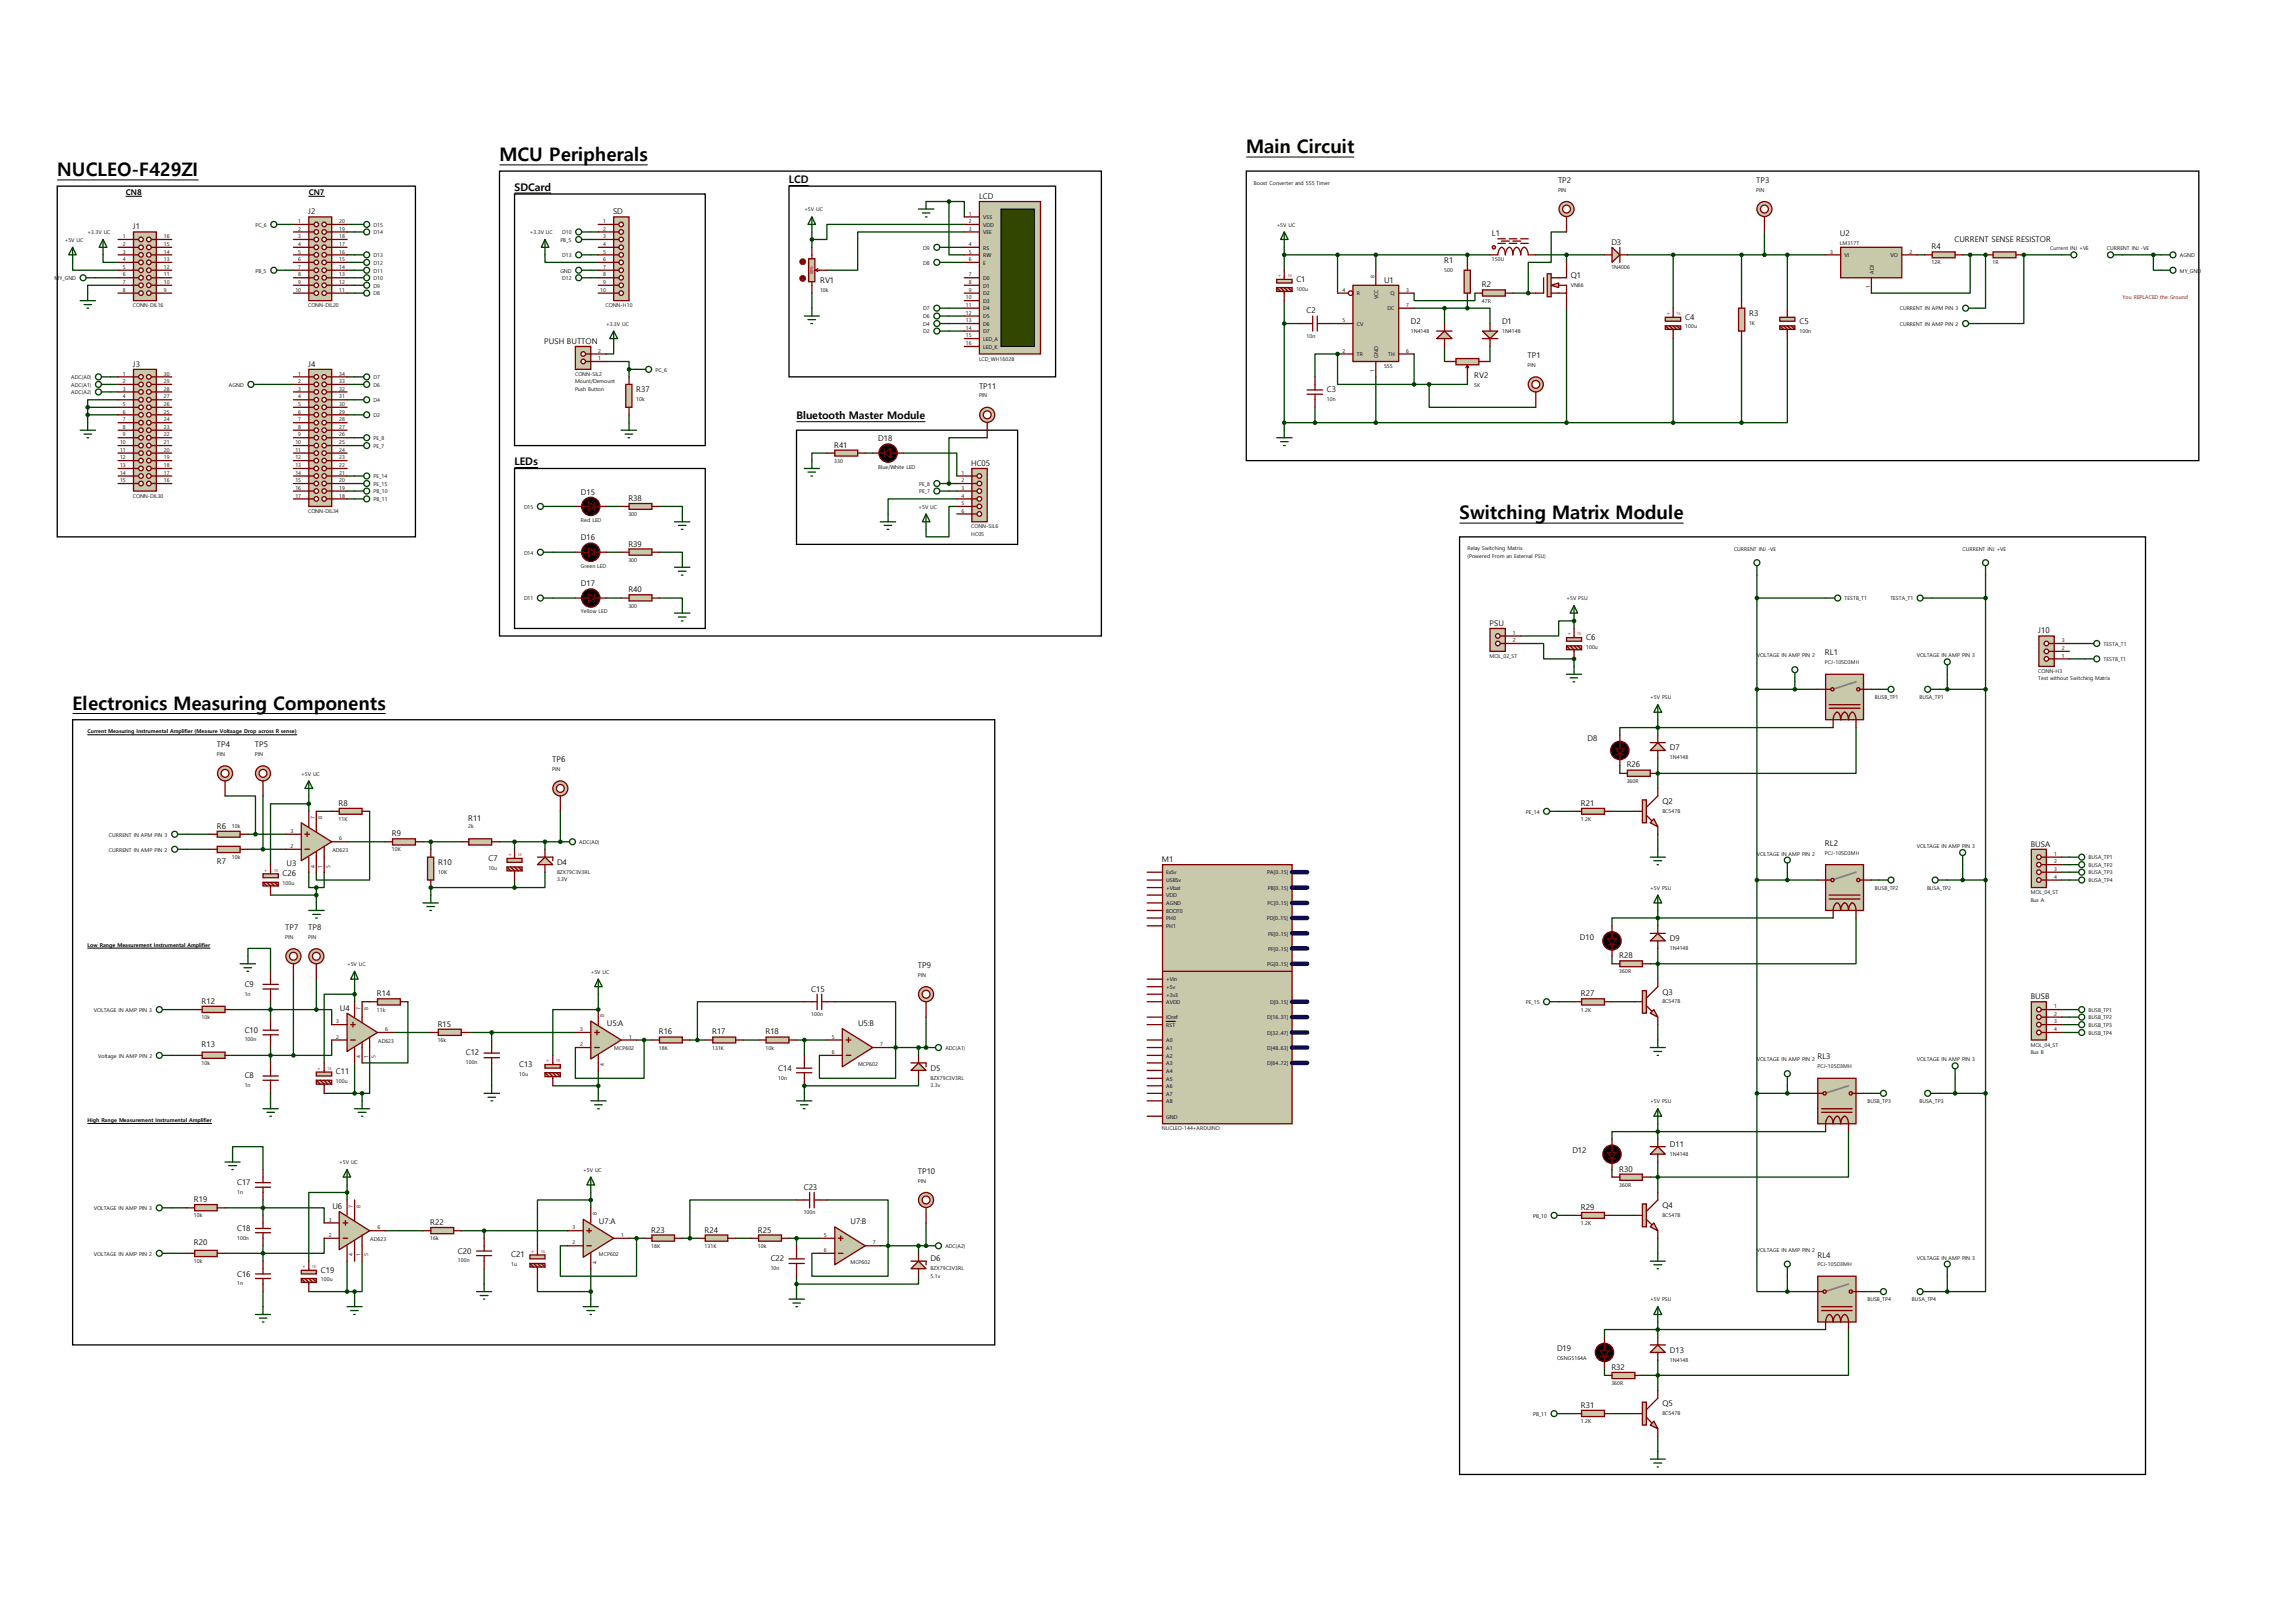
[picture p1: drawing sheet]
<svg xmlns="http://www.w3.org/2000/svg" width="297mm" height="210mm" viewBox="0 0 297 210" stroke-linecap="round" stroke-linejoin="round" font-family="sans-serif">
<defs><g id="words">
<g font-size="2.4">
<text x="7.4" y="22.8">NUCLEO-F429ZI</text>
<text x="64.6" y="20.8">MCU Peripherals</text>
<text x="161.3" y="19.8">Main Circuit</text>
<text x="188.9" y="67.2">Switching Matrix Module</text>
<text x="9.4" y="91.8">Electronics Measuring Components</text>
</g>
<g font-size="1.4">
<text x="102.1" y="23.7">LCD</text>
<text x="66.6" y="24.7">SDCard</text>
<text x="103.1" y="54.3">Bluetooth Master Module</text>
<text x="66.6" y="60.2">LEDs</text>
</g>
<g font-size="1">
<text x="201.6" y="23.7">TP2</text>
<text x="227.3" y="23.7">TP3</text>
<text x="16.3" y="25.2">CN8</text>
<text x="17.2" y="29.7">J1</text>
<text x="39.9" y="27.7">J2</text>
<text x="40" y="25.2">CN7</text>
<text x="79.3" y="27.7">SD</text>
<text x="126.7" y="25.7">LCD</text>
<text x="186.9" y="34">R1</text>
<text x="193.1" y="30.6">L1</text>
<text x="203.3" y="36">Q1</text>
<text x="208.5" y="31.7">D3</text>
<text x="238.1" y="30.6">U2</text>
<text x="250" y="32.3">R4</text>
<text x="252.9" y="31.3">CURRENT SENSE RESISTOR</text>
<text x="106.1" y="36.6">RV1</text>
<text x="167.8" y="36.4">C1</text>
<text x="169.1" y="40.6">C2</text>
<text x="179.1" y="36.6">U1</text>
<text x="182.6" y="41.9">D2</text>
<text x="191.8" y="37.2">R2</text>
<text x="194.4" y="41.9">D1</text>
<text x="218.1" y="41.4">C4</text>
<text x="226.4" y="40.9">R3</text>
<text x="232.9" y="41.9">C5</text>
<text x="17.2" y="47.5">J3</text>
<text x="39.9" y="47.5">J4</text>
<text x="70.4" y="44.5">PUSH BUTTON</text>
<text x="197.7" y="46.3">TP1</text>
<text x="82.3" y="50.8">R37</text>
<text x="126.7" y="50.3">TP11</text>
<text x="171.7" y="50.8">C3</text>
<text x="190.8" y="48.9">RV2</text>
<text x="107.9" y="57.9">R41</text>
<text x="113.7" y="57.1">D18</text>
<text x="75.2" y="64">D15</text>
<text x="81.3" y="64.8">R38</text>
<text x="125.7" y="60.3">HC05</text>
<text x="75.2" y="69.9">D16</text>
<text x="81.3" y="70.7">R39</text>
<text x="75.2" y="75.9">D17</text>
<text x="81.3" y="76.6">R40</text>
<text x="192.8" y="81">PSU</text>
<text x="205.3" y="82.8">C6</text>
<text x="263.8" y="82">J10</text>
<text x="236.2" y="84.8">RL1</text>
<text x="205.4" y="95.9">D8</text>
<text x="28.1" y="96.6">TP4</text>
<text x="33" y="96.6">TP5</text>
<text x="71.5" y="98.6">TP6</text>
<text x="210.5" y="99.3">R26</text>
<text x="216.1" y="97.1">D7</text>
<text x="28.1" y="107.2">R6</text>
<text x="43.8" y="104.3">R8</text>
<text x="60.6" y="106.2">R11</text>
<text x="204.6" y="104.3">R21</text>
<text x="215.1" y="104.1">Q2</text>
<text x="28.1" y="111.8">R7</text>
<text x="36.6" y="113.4">C26</text>
<text x="37.1" y="112.1">U3</text>
<text x="50.7" y="108.2">R9</text>
<text x="56.7" y="111.9">R10</text>
<text x="63.2" y="111.4">C7</text>
<text x="72.1" y="111.9">D4</text>
<text x="150.4" y="111.5">M1</text>
<text x="236.2" y="109.5">RL2</text>
<text x="262.8" y="109.6">BUSA</text>
<text x="36.9" y="120.3">TP7</text>
<text x="39.9" y="120.3">TP8</text>
<text x="118.8" y="125.2">TP9</text>
<text x="204.5" y="121.6">D10</text>
<text x="209.5" y="124">R28</text>
<text x="216.1" y="121.8">D9</text>
<text x="26.1" y="129.9">R12</text>
<text x="31.7" y="127.7">C9</text>
<text x="44" y="130.8">U4</text>
<text x="48.8" y="128.9">R14</text>
<text x="105" y="128.3">C15</text>
<text x="204.6" y="128.9">R27</text>
<text x="215.1" y="128.7">Q3</text>
<text x="262.8" y="129.3">BUSB</text>
<text x="26.1" y="135.5">R13</text>
<text x="31.7" y="133.6">C10</text>
<text x="56.6" y="132.9">R15</text>
<text x="60.3" y="136.6">C12</text>
<text x="78.5" y="132.8">U5:A</text>
<text x="85.3" y="133.9">R16</text>
<text x="92.2" y="133.9">R17</text>
<text x="99.1" y="133.9">R18</text>
<text x="111" y="132.8">U5:B</text>
<text x="235.2" y="137.1">RL3</text>
<text x="31.7" y="139.5">C8</text>
<text x="43.5" y="139">C11</text>
<text x="67.2" y="138">C13</text>
<text x="100.7" y="138.6">C14</text>
<text x="120.4" y="138.6">D5</text>
<text x="203.5" y="149.2">D12</text>
<text x="216.1" y="148.4">D11</text>
<text x="25.1" y="155.5">R19</text>
<text x="30.7" y="153.4">C17</text>
<text x="104" y="154">C23</text>
<text x="118.8" y="151.9">TP10</text>
<text x="209.5" y="151.6">R30</text>
<text x="25.1" y="161.2">R20</text>
<text x="30.7" y="159.3">C18</text>
<text x="43" y="156.4">U6</text>
<text x="55.7" y="158.5">R22</text>
<text x="77.5" y="158.4">U7:A</text>
<text x="84.3" y="159.5">R23</text>
<text x="91.2" y="159.5">R24</text>
<text x="98.1" y="159.5">R25</text>
<text x="110.1" y="158.4">U7:B</text>
<text x="204.6" y="156.5">R29</text>
<text x="215.1" y="156.3">Q4</text>
<text x="30.7" y="165.2">C16</text>
<text x="41.5" y="164.7">C19</text>
<text x="59.3" y="162.2">C20</text>
<text x="66.2" y="162.7">C21</text>
<text x="99.7" y="163.2">C22</text>
<text x="120.4" y="163.2">D6</text>
<text x="235.2" y="162.7">RL4</text>
<text x="201.5" y="174.8">D19</text>
<text x="208.5" y="177.2">R32</text>
<text x="216.1" y="175">D13</text>
<text x="204.6" y="182.2">R31</text>
<text x="215.1" y="181.9">Q5</text>
</g>
<g font-size=".7">
<text x="162.3" y="23.9">Boost Converter and 555 Timer</text>
<text x="33.1" y="29.3">PC_6</text>
<text x="38.6" y="28.9">1</text>
<text x="38.6" y="29.8">2</text>
<text x="43.9" y="28.9">20</text>
<text x="43.9" y="29.8">19</text>
<text x="48.3" y="29.3">D15</text>
<text x="78.1" y="28.9">1</text>
<text x="78.1" y="29.8">2</text>
<text x="104.1" y="27.3">+5V UC</text>
<text x="125.4" y="27.9">1</text>
<text x="125.4" y="28.9">2</text>
<text x="125.4" y="29.8">3</text>
<text x="127.3" y="28.4">VSS</text>
<text x="127.3" y="29.3">VDD</text>
<text x="165.2" y="29.3">+5V UC</text>
<text x="201.6" y="24.8">PIN</text>
<text x="227.3" y="24.8">PIN</text>
<text x="8.4" y="31.3">+5V UC</text>
<text x="11.3" y="30.3">+3.3V UC</text>
<text x="15.9" y="30.8">1</text>
<text x="15.9" y="31.8">2</text>
<text x="15.9" y="32.8">3</text>
<text x="15.9" y="33.8">4</text>
<text x="15.9" y="34.8">5</text>
<text x="15.9" y="35.8">6</text>
<text x="21.2" y="30.8">16</text>
<text x="21.2" y="31.8">15</text>
<text x="21.2" y="32.8">14</text>
<text x="21.2" y="33.8">13</text>
<text x="21.2" y="34.8">12</text>
<text x="21.2" y="35.8">11</text>
<text x="33.1" y="35.3">PB_5</text>
<text x="38.6" y="30.8">3</text>
<text x="38.6" y="31.8">4</text>
<text x="38.6" y="32.8">5</text>
<text x="38.6" y="33.8">6</text>
<text x="38.6" y="34.8">7</text>
<text x="38.6" y="35.8">8</text>
<text x="43.9" y="30.8">18</text>
<text x="43.9" y="31.8">17</text>
<text x="43.9" y="32.8">16</text>
<text x="43.9" y="33.8">15</text>
<text x="43.9" y="34.8">14</text>
<text x="43.9" y="35.8">13</text>
<text x="48.3" y="33.3">D13</text>
<text x="48.3" y="34.2">D12</text>
<text x="48.3" y="30.3">D14</text>
<text x="48.3" y="35.3">D11</text>
<text x="68.6" y="30.3">+3.3V UC</text>
<text x="72.5" y="31.3">PB_5</text>
<text x="72.5" y="35.3">GND</text>
<text x="72.8" y="30.3">D10</text>
<text x="72.8" y="33.3">D13</text>
<text x="78.1" y="30.8">3</text>
<text x="78.1" y="31.8">4</text>
<text x="78.1" y="32.8">5</text>
<text x="78.1" y="33.8">6</text>
<text x="78.1" y="34.8">7</text>
<text x="78.1" y="35.8">8</text>
<text x="119.5" y="32.3">D9</text>
<text x="119.5" y="34.2">D8</text>
<text x="125.4" y="35.8">7</text>
<text x="125.4" y="33.8">6</text>
<text x="125.4" y="32.8">5</text>
<text x="125.4" y="31.8">4</text>
<text x="127.3" y="34.2">E</text>
<text x="127.3" y="33.3">RW</text>
<text x="127.3" y="32.3">RS</text>
<text x="127.3" y="30.3">VEE</text>
<text x="177.9" y="35.9" transform="rotate(-90 177.9 35.9)">8</text>
<text x="186.9" y="35.1">500</text>
<text x="193.1" y="33.8">150U</text>
<text x="208.5" y="34.8">1N4006</text>
<text x="236.9" y="32.8">3</text>
<text x="238.1" y="31.7">LM317T</text>
<text x="238.7" y="33.3">VI</text>
<text x="242.5" y="35.4" transform="rotate(-90 242.5 35.4)">ADJ</text>
<text x="244.6" y="33.3">VO</text>
<text x="247.1" y="32.8">2</text>
<text x="250" y="34.2">12R</text>
<text x="257.9" y="34.2">1R</text>
<text x="265.3" y="32.3">Current INJ +VE</text>
<text x="272.7" y="32.3">CURRENT INJ -VE</text>
<text x="282.1" y="33.3">AGND</text>
<text x="282.1" y="35.3">MY_GND</text>
<text x="7.1" y="36.2">MY_GND</text>
<text x="15.9" y="36.7">7</text>
<text x="15.9" y="37.8">8</text>
<text x="17.2" y="39.8">CONN-DIL16</text>
<text x="21.2" y="36.7">10</text>
<text x="21.2" y="37.8">9</text>
<text x="38.2" y="37.8">10</text>
<text x="38.6" y="36.7">9</text>
<text x="39.9" y="39.8">CONN-DIL20</text>
<text x="43.9" y="36.7">12</text>
<text x="43.9" y="37.8">11</text>
<text x="48.3" y="36.2">D10</text>
<text x="48.3" y="37.2">D9</text>
<text x="48.3" y="38.2">D8</text>
<text x="72.8" y="36.2">D12</text>
<text x="77.7" y="37.8">10</text>
<text x="78.1" y="36.7">9</text>
<text x="78.4" y="39.8">CONN-H10</text>
<text x="106.1" y="37.8">10k</text>
<text x="119.5" y="40.2">D7</text>
<text x="119.5" y="41.2">D6</text>
<text x="125" y="41.7">13</text>
<text x="125" y="40.7">12</text>
<text x="125" y="39.7">11</text>
<text x="125" y="38.7">10</text>
<text x="125.4" y="37.8">9</text>
<text x="125.4" y="36.7">8</text>
<text x="127.3" y="41.2">D5</text>
<text x="127.3" y="40.2">D4</text>
<text x="127.3" y="39.2">D3</text>
<text x="127.3" y="38.2">D2</text>
<text x="127.3" y="37.2">D1</text>
<text x="127.3" y="36.2">D0</text>
<text x="167.8" y="37.6">100u</text>
<text x="173.7" y="37.8">4</text>
<text x="173.7" y="41.7">5</text>
<text x="175.6" y="38.2">R</text>
<text x="178.4" y="38.7" transform="rotate(-90 178.4 38.7)">VCC</text>
<text x="179.6" y="40.2">DC</text>
<text x="180" y="38.2">Q</text>
<text x="182" y="39.7">7</text>
<text x="182" y="37.8">3</text>
<text x="191.8" y="39.2">47R</text>
<text x="203.3" y="37.1">VN66</text>
<text x="242" y="37.3" transform="rotate(-90 242 37.3)">1</text>
<text x="245.9" y="40.2">CURRENT IN APM PIN 3</text>
<text x="77.4" y="46.6">1</text>
<text x="77.4" y="45.6">2</text>
<text x="78.4" y="42.2">+3.3V UC</text>
<text x="119.5" y="42.2">D4</text>
<text x="119.5" y="43.1">D2</text>
<text x="125" y="42.7">14</text>
<text x="125" y="43.6">15</text>
<text x="125" y="44.7">16</text>
<text x="126.7" y="46.7">LCD_WH1602B</text>
<text x="127.3" y="43.1">D7</text>
<text x="127.3" y="42.2">D6</text>
<text x="127.3" y="44.1">LED_A</text>
<text x="127.3" y="45.1">LED_K</text>
<text x="169.1" y="43.7">10n</text>
<text x="173.7" y="45.6">2</text>
<text x="175.6" y="46.1">TR</text>
<text x="175.6" y="42.2">CV</text>
<text x="178.4" y="46.3" transform="rotate(-90 178.4 46.3)">GND</text>
<text x="179.1" y="47.6">555</text>
<text x="179.7" y="46.1">TH</text>
<text x="182" y="45.6">6</text>
<text x="182.6" y="43.1">1N4148</text>
<text x="194.4" y="43.1">1N4148</text>
<text x="197.7" y="47.5">PIN</text>
<text x="218.1" y="42.5">100u</text>
<text x="226.4" y="42">1K</text>
<text x="232.9" y="43.1">100n</text>
<text x="245.9" y="42.2">CURRENT IN AMP PIN 2</text>
<text x="9.2" y="49.1">ADC(A0)</text>
<text x="9.2" y="50">ADC(A1)</text>
<text x="9.2" y="51">ADC(A2)</text>
<text x="15.9" y="48.6">1</text>
<text x="15.9" y="49.6">2</text>
<text x="15.9" y="50.5">3</text>
<text x="15.9" y="51.6">4</text>
<text x="15.9" y="52.5">5</text>
<text x="15.9" y="53.5">6</text>
<text x="21.2" y="48.6">30</text>
<text x="21.2" y="49.6">29</text>
<text x="21.2" y="50.5">28</text>
<text x="21.2" y="51.6">27</text>
<text x="21.2" y="52.5">26</text>
<text x="21.2" y="53.5">25</text>
<text x="29.6" y="50">AGND</text>
<text x="38.6" y="48.6">1</text>
<text x="38.6" y="49.6">2</text>
<text x="38.6" y="50.5">3</text>
<text x="38.6" y="51.6">4</text>
<text x="38.6" y="52.5">5</text>
<text x="38.6" y="53.5">6</text>
<text x="43.9" y="48.6">34</text>
<text x="43.9" y="49.6">33</text>
<text x="43.9" y="50.5">32</text>
<text x="43.9" y="51.6">31</text>
<text x="43.9" y="52.5">30</text>
<text x="43.9" y="53.5">29</text>
<text x="48.3" y="49.1">D7</text>
<text x="48.3" y="50">D6</text>
<text x="48.3" y="52">D4</text>
<text x="48.3" y="54">D2</text>
<text x="74.4" y="48.6">CONN-SIL2</text>
<text x="74.4" y="49.6">Mount/Demount</text>
<text x="74.4" y="50.6">Push Button</text>
<text x="82.3" y="51.9">10k</text>
<text x="84.8" y="48.1">PC_6</text>
<text x="126.7" y="51.4">PIN</text>
<text x="171.7" y="51.9">10n</text>
<text x="177.9" y="48.2" transform="rotate(-90 177.9 48.2)">1</text>
<text x="190.8" y="50">5K</text>
<text x="15.5" y="57.5">10</text>
<text x="15.5" y="58.5">11</text>
<text x="15.5" y="59.4">12</text>
<text x="15.9" y="54.5">7</text>
<text x="15.9" y="55.5">8</text>
<text x="15.9" y="56.5">9</text>
<text x="21.2" y="54.5">24</text>
<text x="21.2" y="55.5">23</text>
<text x="21.2" y="56.5">22</text>
<text x="21.2" y="57.5">21</text>
<text x="21.2" y="58.5">20</text>
<text x="21.2" y="59.4">19</text>
<text x="38.2" y="57.5">10</text>
<text x="38.2" y="58.5">11</text>
<text x="38.2" y="59.4">12</text>
<text x="38.6" y="54.5">7</text>
<text x="38.6" y="55.5">8</text>
<text x="38.6" y="56.5">9</text>
<text x="43.9" y="54.5">28</text>
<text x="43.9" y="55.5">27</text>
<text x="43.9" y="56.5">26</text>
<text x="43.9" y="57.5">25</text>
<text x="43.9" y="58.5">24</text>
<text x="43.9" y="59.4">23</text>
<text x="48.3" y="56.9">PE_8</text>
<text x="48.3" y="58">PE_7</text>
<text x="107.9" y="59.9">330</text>
<text x="15.5" y="60.5">13</text>
<text x="15.5" y="61.4">14</text>
<text x="15.5" y="62.4">15</text>
<text x="17.2" y="64.4">CONN-DIL30</text>
<text x="21.2" y="60.5">18</text>
<text x="21.2" y="61.4">17</text>
<text x="21.2" y="62.4">16</text>
<text x="38.2" y="60.5">13</text>
<text x="38.2" y="61.4">14</text>
<text x="38.2" y="62.4">15</text>
<text x="38.2" y="63.4">16</text>
<text x="38.2" y="64.4">17</text>
<text x="43.9" y="60.5">22</text>
<text x="43.9" y="61.4">21</text>
<text x="43.9" y="62.4">20</text>
<text x="43.9" y="63.4">19</text>
<text x="43.9" y="64.4">18</text>
<text x="48.3" y="61.9">PE_14</text>
<text x="48.3" y="62.9">PE_15</text>
<text x="48.3" y="63.8">PB_10</text>
<text x="48.3" y="64.9">PB_11</text>
<text x="67.8" y="65.8">D15</text>
<text x="113.7" y="60.7">Blue/White LED</text>
<text x="118.9" y="65.8">+5V UC</text>
<text x="119" y="62.9">PE_8</text>
<text x="119" y="63.8">PE_7</text>
<text x="124.4" y="61.4">1</text>
<text x="124.4" y="62.4">2</text>
<text x="124.4" y="63.4">3</text>
<text x="124.4" y="64.4">4</text>
<text x="124.4" y="65.4">5</text>
<text x="39.9" y="66.4">CONN-DIL34</text>
<text x="67.8" y="71.8">D14</text>
<text x="75.2" y="67.6">Red LED</text>
<text x="81.3" y="66.8">300</text>
<text x="124.4" y="66.3">6</text>
<text x="125.7" y="68.3">CONN-SIL6</text>
<text x="125.7" y="69.3">HC05</text>
<text x="189.9" y="71.2">Relay Switching Matrix</text>
<text x="224.4" y="71.2">CURRENT INJ -VE</text>
<text x="254" y="71.2">CURRENT INJ +VE</text>
<text x="67.8" y="77.7">D11</text>
<text x="75.2" y="73.5">Green LED</text>
<text x="81.3" y="72.7">300</text>
<text x="189.9" y="72.2">(Powered From an External PSU)</text>
<text x="202.7" y="77.7">+5V PSU</text>
<text x="238.7" y="77.7">TESTB_T1</text>
<text x="244.6" y="77.7">TESTA_T1</text>
<text x="75.2" y="79.4">Yellow LED</text>
<text x="81.3" y="78.6">300</text>
<text x="195.8" y="82.1">1</text>
<text x="195.8" y="83.1">2</text>
<text x="205.3" y="83.9">100u</text>
<text x="266.8" y="83.1">3</text>
<text x="272.2" y="83.6">TESTA_T1</text>
<text x="192.8" y="85.1">MOL_02_ST</text>
<text x="227.4" y="85">VOLTAGE IN AMP PIN 2</text>
<text x="236.2" y="85.9">PCJ-105D3MH</text>
<text x="248.1" y="85">VOLTAGE IN AMP PIN 3</text>
<text x="263.8" y="87.1">CONN-H3</text>
<text x="263.8" y="88.1">Test without Switching Matrix</text>
<text x="266.8" y="85.1">1</text>
<text x="266.8" y="84.1">2</text>
<text x="272.2" y="85.6">TESTB_T1</text>
<text x="11.3" y="94.9">Current Measuring Instrumental Amplifier (Measure Voltaage Drop across R sense)</text>
<text x="213.6" y="90.5">+5V PSU</text>
<text x="242.7" y="90.5">BUSB_TP1</text>
<text x="248.4" y="90.5">BUSA_TP1</text>
<text x="28.1" y="97.8">PIN</text>
<text x="33" y="97.8">PIN</text>
<text x="39" y="100.4">+5V UC</text>
<text x="71.5" y="99.7">PIN</text>
<text x="210.5" y="101.3">360R</text>
<text x="216.1" y="98.3">1N4148</text>
<text x="30" y="107.2">10k</text>
<text x="37.6" y="107.8">3</text>
<text x="40.7" y="106" transform="rotate(-90 40.7 106)">7</text>
<text x="41.7" y="106" transform="rotate(-90 41.7 106)">8</text>
<text x="43.8" y="106.2">11K</text>
<text x="60.6" y="107.2">2k</text>
<text x="197.5" y="105.3">PE_14</text>
<text x="204.6" y="106.2">1.2K</text>
<text x="215.1" y="105.2">BC547B</text>
<text x="14.1" y="108.2">CURRENT IN APM PIN 3</text>
<text x="14.1" y="110.2">CURRENT IN AMP PIN 2</text>
<text x="30" y="111.2">10k</text>
<text x="37.6" y="109.7">2</text>
<text x="40.7" y="112.3" transform="rotate(-90 40.7 112.3)">4</text>
<text x="41.7" y="112.3" transform="rotate(-90 41.7 112.3)">1</text>
<text x="42.7" y="112.3" transform="rotate(-90 42.7 112.3)">5</text>
<text x="43" y="110.3">AD623</text>
<text x="43.9" y="108.8">6</text>
<text x="50.7" y="110.2">10K</text>
<text x="56.7" y="113.1">10K</text>
<text x="63.2" y="112.6">10u</text>
<text x="72.1" y="113.1">BZX79C3V3RL</text>
<text x="75" y="109.2">ADC(A0)</text>
<text x="150.9" y="113.2">Ex5v</text>
<text x="164" y="113.2">PA[0..15]</text>
<text x="227.4" y="110.7">VOLTAGE IN AMP PIN 2</text>
<text x="236.2" y="110.6">PCJ-105D3MH</text>
<text x="248.1" y="109.7">VOLTAGE IN AMP PIN 3</text>
<text x="265.9" y="110.7">1</text>
<text x="265.9" y="111.7">2</text>
<text x="265.9" y="112.7">3</text>
<text x="265.9" y="113.7">4</text>
<text x="270.3" y="111.2">BUSA_TP1</text>
<text x="270.3" y="112.2">BUSA_TP2</text>
<text x="270.3" y="113.2">BUSA_TP3</text>
<text x="36.6" y="114.5">100u</text>
<text x="72.1" y="114">3.3V</text>
<text x="150.9" y="118.1">BOOT0</text>
<text x="150.9" y="119.1">PH0</text>
<text x="150.9" y="116.1">VDD</text>
<text x="150.9" y="117.1">AGND</text>
<text x="150.9" y="114.2">USB5v</text>
<text x="150.9" y="115.1">+Vbat</text>
<text x="164" y="119.1">PD[0..15]</text>
<text x="164" y="117.1">PC[0..15]</text>
<text x="164.1" y="115.1">PB[0..15]</text>
<text x="213.6" y="115.1">+5V PSU</text>
<text x="242.7" y="115.1">BUSB_TP2</text>
<text x="249.4" y="115.1">BUSA_TP2</text>
<text x="262.8" y="115.7">MOL_04_ST</text>
<text x="262.8" y="116.7">Bus A</text>
<text x="270.3" y="114.2">BUSA_TP4</text>
<text x="11.3" y="122.5">Low Range Measurement Instrumental Amplifier</text>
<text x="36.9" y="121.5">PIN</text>
<text x="39.9" y="121.5">PIN</text>
<text x="44.9" y="125">+5V UC</text>
<text x="76.5" y="126">+5V UC</text>
<text x="150.9" y="120.1">PH1</text>
<text x="164" y="125">PG[0..15]</text>
<text x="164.1" y="121.1">PE[0..15]</text>
<text x="164.1" y="123">PF[0..15]</text>
<text x="209.5" y="125.9">360R</text>
<text x="216.1" y="122.9">1N4148</text>
<text x="12.1" y="130.9">VOLTAGE IN AMP PIN 3</text>
<text x="26.1" y="131.9">10k</text>
<text x="31.7" y="128.9">1n</text>
<text x="46.7" y="130.6" transform="rotate(-90 46.7 130.6)">7</text>
<text x="47.6" y="130.6" transform="rotate(-90 47.6 130.6)">8</text>
<text x="48.8" y="130.9">11k</text>
<text x="78.2" y="131.6" transform="rotate(-90 78.2 131.6)">8</text>
<text x="105" y="131.5">100n</text>
<text x="118.8" y="126.4">PIN</text>
<text x="150.9" y="128">+5v</text>
<text x="150.9" y="128.9">+3v3</text>
<text x="150.9" y="131.9">IOref</text>
<text x="150.9" y="127">+Vin</text>
<text x="150.9" y="129.9">AVDD</text>
<text x="164" y="131.9">D[16..31]</text>
<text x="164.4" y="129.9">D[0..15]</text>
<text x="197.5" y="129.9">PE_15</text>
<text x="204.6" y="130.9">1.2K</text>
<text x="215.1" y="129.8">BC547B</text>
<text x="265.9" y="130.5">1</text>
<text x="265.9" y="131.4">2</text>
<text x="270.3" y="130.9">BUSB_TP1</text>
<text x="270.3" y="131.9">BUSB_TP2</text>
<text x="12.7" y="136.9">Voltage IN AMP PIN 2</text>
<text x="26.1" y="137.8">10k</text>
<text x="31.7" y="134.7">100n</text>
<text x="43.5" y="132.4">3</text>
<text x="43.5" y="134.4">2</text>
<text x="46.7" y="136.9" transform="rotate(-90 46.7 136.9)">4</text>
<text x="47.6" y="136.9" transform="rotate(-90 47.6 136.9)">1</text>
<text x="48.6" y="136.9" transform="rotate(-90 48.6 136.9)">5</text>
<text x="48.9" y="134.9">AD623</text>
<text x="49.8" y="133.4">6</text>
<text x="56.6" y="134.8">16k</text>
<text x="60.3" y="137.7">100n</text>
<text x="75.1" y="133.4">3</text>
<text x="75.1" y="135.4">2</text>
<text x="78.2" y="137.9" transform="rotate(-90 78.2 137.9)">4</text>
<text x="79.5" y="135.9">MCP602</text>
<text x="81.4" y="134.4">1</text>
<text x="85.3" y="135.8">18K</text>
<text x="92.2" y="135.8">131K</text>
<text x="99.1" y="135.8">10k</text>
<text x="107.7" y="134.4">5</text>
<text x="107.7" y="136.4">6</text>
<text x="111" y="137.9">MCP602</text>
<text x="113.9" y="135.4">7</text>
<text x="122.3" y="135.8">ADC(A1)</text>
<text x="150.9" y="134.9">A0</text>
<text x="150.9" y="135.8">A1</text>
<text x="150.9" y="136.9">A2</text>
<text x="150.9" y="137.8">A3</text>
<text x="150.9" y="132.9">RST</text>
<text x="164" y="133.9">D[32..47]</text>
<text x="164" y="135.8">D[48..63]</text>
<text x="164" y="137.8">D[64..72]</text>
<text x="227.4" y="137.3">VOLTAGE IN AMP PIN 2</text>
<text x="248.1" y="137.3">VOLTAGE IN AMP PIN 3</text>
<text x="262.8" y="135.4">MOL_04_ST</text>
<text x="262.8" y="136.4">Bus B</text>
<text x="265.9" y="132.4">3</text>
<text x="265.9" y="133.4">4</text>
<text x="270.3" y="132.9">BUSB_TP3</text>
<text x="270.3" y="133.9">BUSB_TP4</text>
<text x="31.7" y="140.7">1n</text>
<text x="43.5" y="140.2">100u</text>
<text x="67.2" y="139.2">10u</text>
<text x="100.7" y="139.7">10n</text>
<text x="120.4" y="139.7">BZX79C3V3RL</text>
<text x="120.4" y="140.7">3.3v</text>
<text x="150.9" y="138.8">A4</text>
<text x="150.9" y="139.8">A5</text>
<text x="150.9" y="140.8">A6</text>
<text x="150.9" y="141.8">A7</text>
<text x="150.9" y="142.7">A8</text>
<text x="213.6" y="142.7">+5V PSU</text>
<text x="235.2" y="138.2">PCJ-105D3MH</text>
<text x="241.7" y="142.7">BUSB_TP3</text>
<text x="248.4" y="142.7">BUSA_TP3</text>
<text x="11.3" y="145.2">High Range Measurement Instrumental Amplifier</text>
<text x="150.4" y="146.3">NUCLEO-144+ARDUINO</text>
<text x="150.9" y="144.7">GND</text>
<text x="216.1" y="149.6">1N4148</text>
<text x="30.7" y="154.5">1n</text>
<text x="43.9" y="150.7">+5V UC</text>
<text x="75.5" y="151.6">+5V UC</text>
<text x="118.8" y="153">PIN</text>
<text x="209.5" y="153.6">360R</text>
<text x="12.1" y="156.6">VOLTAGE IN AMP PIN 3</text>
<text x="25.1" y="157.5">10k</text>
<text x="30.7" y="160.4">100n</text>
<text x="42.5" y="158.1">3</text>
<text x="42.5" y="160.1">2</text>
<text x="45.7" y="156.3" transform="rotate(-90 45.7 156.3)">7</text>
<text x="46.7" y="156.3" transform="rotate(-90 46.7 156.3)">8</text>
<text x="47.9" y="160.6">AD623</text>
<text x="48.9" y="159.1">6</text>
<text x="55.7" y="160.5">16k</text>
<text x="74.1" y="159.1">3</text>
<text x="74.1" y="161">2</text>
<text x="77.2" y="157.3" transform="rotate(-90 77.2 157.3)">8</text>
<text x="80.4" y="160.1">1</text>
<text x="84.3" y="161.5">18K</text>
<text x="91.2" y="161.5">131K</text>
<text x="98.1" y="161.5">10k</text>
<text x="104" y="157.1">100n</text>
<text x="106.6" y="160.1">5</text>
<text x="112.9" y="161">7</text>
<text x="122.3" y="161.5">ADC(A2)</text>
<text x="198.4" y="157.6">PB_10</text>
<text x="204.6" y="158.5">1.2K</text>
<text x="215.1" y="157.4">BC547B</text>
<text x="12.1" y="162.5">VOLTAGE IN AMP PIN 2</text>
<text x="25.1" y="163.4">10k</text>
<text x="30.7" y="166.3">1n</text>
<text x="41.5" y="165.8">100u</text>
<text x="45.7" y="162.6" transform="rotate(-90 45.7 162.6)">4</text>
<text x="46.7" y="162.6" transform="rotate(-90 46.7 162.6)">1</text>
<text x="47.6" y="162.6" transform="rotate(-90 47.6 162.6)">5</text>
<text x="59.3" y="163.4">100n</text>
<text x="66.2" y="163.8">1u</text>
<text x="77.2" y="163.6" transform="rotate(-90 77.2 163.6)">4</text>
<text x="77.5" y="162.6">MCP602</text>
<text x="99.7" y="164.3">10n</text>
<text x="106.6" y="162">6</text>
<text x="110.1" y="163.5">MCP602</text>
<text x="120.4" y="164.3">BZX79C3V3RL</text>
<text x="120.4" y="165.4">5.1v</text>
<text x="227.4" y="162">VOLTAGE IN AMP PIN 2</text>
<text x="235.2" y="163.9">PCJ-105D3MH</text>
<text x="248.1" y="163">VOLTAGE IN AMP PIN 3</text>
<text x="213.6" y="168.4">+5V PSU</text>
<text x="241.7" y="168.4">BUSB_TP4</text>
<text x="247.4" y="168.4">BUSA_TP4</text>
<text x="201.5" y="176">OSNG5164A</text>
<text x="208.5" y="179.2">360R</text>
<text x="216.1" y="176.2">1N4148</text>
<text x="198.4" y="183.2">PB_11</text>
<text x="204.6" y="184.1">1.2K</text>
<text x="215.1" y="183.1">BC547B</text>
</g>
<g font-size=".7" fill="#f00">
<text x="165.4" y="35.4" transform="rotate(90 165.4 35.4)">+</text>
<text x="215.7" y="40.4" transform="rotate(90 215.7 40.4)">+</text>
<text x="202.9" y="81.8" transform="rotate(90 202.9 81.8)">+</text>
<text x="34.2" y="112.4" transform="rotate(90 34.2 112.4)">+</text>
<text x="65.8" y="110.4" transform="rotate(90 65.8 110.4)">+</text>
<text x="70.7" y="137" transform="rotate(90 70.7 137)">+</text>
<text x="41.1" y="138" transform="rotate(90 41.1 138)">+</text>
<text x="68.8" y="161.7" transform="rotate(90 68.8 161.7)">+</text>
<text x="39.2" y="163.7" transform="rotate(90 39.2 163.7)">+</text>
</g>
<text font-size=".7" fill="#800000" x="274.7" y="38.7">You REPLACED the Ground</text>
<text font-size=".6" fill="#c00000" x="105.2" y="35.5" transform="rotate(-90 105.2 35.5)">50%</text>
<g font-size=".5" fill="#f00">
<text x="166.7" y="35.9">TR</text>
<text x="217" y="40.8">TR</text>
<text x="204.1" y="82.2">TR</text>
<text x="35.5" y="112.8">TR</text>
<text x="67" y="110.8">TR</text>
<text x="72" y="137.5">TR</text>
<text x="42.4" y="138.4">TR</text>
<text x="40.4" y="164.1">TR</text>
<text x="70" y="162.1">TR</text>
</g>
</g></defs>
<g fill="none" stroke="#004000" stroke-width=".17">
<path d="M9.4 34v1h5.9M12.4 35.9h2.9M13.3 33v1h2M15.3 36.9h-4v1M37 35h1M37 29h1M44.9 33h1M44.9 30h1M44.9 35h1M44.9 35.9h1M44.9 34h1M44.9 29h1"/>
<path d="M44.9 36.9h1M44.9 37.9h1M70.5 33v1h6.9M76.5 33h.9M76.5 30h.9M76.5 31h.9M76.5 35h.9M76.5 35.9h.9M105.1 30v2M105.1 37.9v2M119.8 26.1h3M122.8 26.1h2v2"/>
<path d="M122.8 26.1v6.9h2M122.8 39.9h2M122.8 34h2M122.8 32h2M124.8 30h-13.8v5h-4M124.8 29h-17.8v2h-1.9M166.2 32v3M166.2 38.9v16.8M166.2 33h26.6M173.1 33v4.9M178.1 33v2M183 37.9v1h7.9v-1"/>
<path d="M183 39.9h6.9M186.9 39.9v2M189.9 39.9h2.9v2M189.9 33v1M189.9 38.9v1M195.8 37.9h2M197.8 37.9h.1M198.8 33h8.8M202.7 30h-2v4h-2.9v3.9M202.7 33v1M202.7 39.9v14.8M210.6 33h25.7"/>
<path d="M216.5 33v6.9M225.4 33v5.9M228.3 30v3M231.3 33v6.9M248.1 33h1M254 33h3M255 33v4.9h-12.8M257 33v6.9h-1M257 33h.1M261.9 33v8.9h-5.9M261.9 33h.1M261.9 33h4.9"/>
<path d="M274.7 33h5M278.7 33v2h1M11.3 52.7h4M11.3 52.7v2M11.3 53.7h4M14.3 48.8h1M14.3 49.7h1M14.3 50.7h1M15.3 51.7h-4v1M34 49.7h4M44.9 48.8h1M44.9 49.7h1"/>
<path d="M44.9 53.7h1M44.9 51.7h1M44.9 56.6h1M44.9 57.7h1M78.4 46.8h3v1M79.4 44.8v1h-1M81.4 47.8h1M81.4 47.8v1M81.4 53.7v1M107 58.6h-1.9v1M112 58.6h.9M116.9 58.6h6.9v3"/>
<path d="M122.8 41.9h2M122.8 42.8h2M122.8 40.9h2M127.8 56.6h-5v6M166.2 41.9h2M166.2 54.7h59.2M170.2 52.7v2M172.1 41.9h1M173.1 45.8h.1M173.1 45.8h-2.9v3M173.1 45.8v3.9h9.9M178.1 48.8v5.9"/>
<path d="M183 49.7h2M183 45.8v3.9M185 49.7v3h13.8M186.9 44.8v2M189.9 48.8v.9h-4.9M192.8 44.8v2M216.5 43.8v10.9M225.4 43.8v10.9M231.3 43.8v10.9h-5.9M44.9 61.6h1M44.9 62.6h1M44.9 63.5h1"/>
<path d="M44.9 64.6h1M71.5 65.5h3M71.5 71.5h3M71.5 77.4h3M78.4 65.5h2M78.4 71.5h2M78.4 77.4h2M85.3 65.5h3v1M85.3 71.5h3v.9M85.3 77.4h3v1M122.8 62.6h.1M122.8 62.6h1"/>
<path d="M122.8 63.5h1M123.8 64.6h-8.9v1.9M123.8 65.5h-1v4h-3v-1M227.4 74.4v67.1M227.4 77.4h8.9M250.1 77.4h6.9M257 74.4v67.1M196.8 83.3h3v2h3.9M203.7 80.3h.1M203.7 80.3h-2v2h-4.9M203.7 85.3h.1M203.7 80.3v1"/>
<path d="M203.7 85.3v.9M209.6 99.1v1M214.5 93.1v2M214.5 98.1v3.9M227.4 89.2h7.8M232.3 88.2v1M237.2 94.1h-27.6v1M240.2 94.1v6h-25.7M242.2 89.2h1M251 89.2h6M252 87.2v2M267.8 83.3h2"/>
<path d="M267.8 85.3h2M24.2 107.9h2.9M24.2 109.9h2.9M29.1 103h4v4.9M32.1 107.9h4.9M32.1 109.9h4.9M34 103v6.9M35 115.8h5.9M40 112.9v2h.9M40 104h-5v7.9M40 103v2M40.9 105h2"/>
<path d="M40.9 114.9v1.9M42 112.9v2h-1.1M44.9 108.9h4.9M47.8 105v8.9h-6.9v-1M54.7 108.9h5M55.8 114.9h.1M55.8 108.9v1M55.8 114.9v.9M55.8 114.9h10.8M64.6 108.9h7.9M66.6 108.9v1M66.6 113.9v1"/>
<path d="M70.5 112.9v2h-3.9M70.5 108.9v1M72.5 108.9h.1M72.5 105v3.9M201.7 105h2M208.6 105h3M214.5 100.1h.1M214.5 107.9v2M214.5 117.8v2M227.4 113.9h7.8M231.3 112.9v1M237.2 118.8h-28.6v1"/>
<path d="M240.2 118.8v5.9h-26.6M242.2 113.9h1M252 113.9h5M254 111.9v2M266.8 113.9h1M266.8 110.9h1M266.8 111.9h1M266.8 112.9h1M22.2 130.6h3M22.2 136.6h3M30.1 130.6h10.8M30.1 136.6h7.9"/>
<path d="M32.1 123.7v-1h2.9v3M35 129.6v2M35 135.6v1.9M38 126.7v9.9M40.9 130.6h2v2M40.9 126.7v3.9M42.9 134.6v2h-4.9M45.9 128.7h-3.9v8.8M45.9 127.7v1.9M45.9 137.5v4M46.9 129.6h.9M47.8 137.5v4h-.9"/>
<path d="M50.8 133.6h5M52.8 129.6v7.9h-5.9M60.7 133.6h13.8M63.6 133.6v1M63.6 138.5v2M77.4 130.6h.1M77.4 130.6h-5.9v6M77.4 128.7v1.9M77.4 138.5v3M82.4 134.6h2M83.4 134.6v4.9h-8.9v-3.9M89.3 134.6h2"/>
<path d="M96.2 134.6h2M103.1 134.6h3.9M104.1 129.6h-13.8v5M104.1 134.6v2M108 129.6h7.9v9.9h-9.9v-2.9h1M114.9 135.6h4.9M118.9 139.5v1h-14.8M118.9 135.6v1M119.8 135.6h.1M119.8 131.6v4M201.7 129.6h2M208.6 129.6h3"/>
<path d="M208.6 123.7v1M214.5 122.7v4M214.5 132.6v2M253 139.5v2M266.8 130.6h1M266.8 133.6h1M266.8 131.6h1M266.8 132.6h1M22.2 156.3h2M29.1 156.3h12.9v1.9M30.1 149.4v-1h3.9v2.9M34 155.3v2"/>
<path d="M35 141.5v1M42 141.5h4.9M44.9 154.3h-4.9v8.9M44.9 153.3v2M46.9 141.5v1M49.8 159.3h4.9M59.7 159.3h13.8M62.7 159.3v.9M71.5 140.5h5.9M76.5 155.3h-6.9v5.9M76.5 154.3v2M103.1 155.3h-13.8v4.9"/>
<path d="M104.1 140.5h.1M104.1 140.5v1M107 155.3h7.9v9.8h-9.8v-2.9h.9M119.8 158.2v3M202.7 157.3h1M208.6 157.3h3M208.6 151.3v1M214.5 145.4v2M214.5 150.4v3.9M227.4 141.5v25.6h3.9M227.4 141.5h6.9M231.3 140.5v1"/>
<path d="M236.3 146.4h-27.7v1M239.2 146.4v5.9h-25.6M241.2 141.5h1M251 141.5h6M257 141.5v25.6h-5M22.2 162.2h2M34 161.2v2M34 167.1v2M40 167.1h5.9M42 160.2v2h-12.9M44.9 163.2v3.9M45.9 167.1v1"/>
<path d="M46.9 163.2v3.9h-1M62.7 164.2v2M69.6 165.1v2h6.9M76.5 164.2v3.9M81.4 160.2h2M82.4 160.2v4.9h-9.9v-3.9h1M88.3 160.2h2M95.2 160.2h2M102.1 160.2h3.9M103.1 160.2v1M103.1 165.1v2M113.9 161.2h5.9"/>
<path d="M118.9 165.1v1.1h-15.8M118.9 161.2v1M119.8 161.2h.1M207.6 177v1M214.5 160.2v2M214.5 171.1v2M214.5 176v4M231.3 165.1v2M231.3 167.1h3M236.3 172h-28.7v1.1M239.2 172v6h-26.6M241.2 167.1h1"/>
<path d="M250.1 167.1h1.9M252 165.1v2M202.7 182.9h1M208.6 182.9h3M214.5 185.9v1.9"/>
</g>
<path d="M17.3 30h2.9v8.9h-2.9z" fill="#c8c8aa" stroke="#800000" stroke-width=".17"/>
<path d="M17.3 31h.6" fill="none" stroke="#800000" stroke-width=".17"/>
<circle cx="18.2" cy="31" r=".3" fill="#fff" stroke="#800000" stroke-width=".17"/>
<path d="M17.3 32h.6" fill="none" stroke="#800000" stroke-width=".17"/>
<circle cx="18.2" cy="32" r=".3" fill="#fff" stroke="#800000" stroke-width=".17"/>
<path d="M17.3 33h.6" fill="none" stroke="#800000" stroke-width=".17"/>
<circle cx="18.2" cy="33" r=".3" fill="#fff" stroke="#800000" stroke-width=".17"/>
<path d="M17.3 34h.6" fill="none" stroke="#800000" stroke-width=".17"/>
<circle cx="18.2" cy="34" r=".3" fill="#fff" stroke="#800000" stroke-width=".17"/>
<path d="M19.6 31h.6" fill="none" stroke="#800000" stroke-width=".17"/>
<circle cx="19.3" cy="31" r=".3" fill="#fff" stroke="#800000" stroke-width=".17"/>
<path d="M19.6 32h.6" fill="none" stroke="#800000" stroke-width=".17"/>
<circle cx="19.3" cy="32" r=".3" fill="#fff" stroke="#800000" stroke-width=".17"/>
<path d="M19.6 33h.6" fill="none" stroke="#800000" stroke-width=".17"/>
<circle cx="19.3" cy="33" r=".3" fill="#fff" stroke="#800000" stroke-width=".17"/>
<path d="M19.6 34h.6" fill="none" stroke="#800000" stroke-width=".17"/>
<circle cx="19.3" cy="34" r=".3" fill="#fff" stroke="#800000" stroke-width=".17"/>
<path d="M17.3 35h.6" fill="none" stroke="#800000" stroke-width=".17"/>
<circle cx="18.2" cy="35" r=".3" fill="#fff" stroke="#800000" stroke-width=".17"/>
<path d="M19.6 35h.6" fill="none" stroke="#800000" stroke-width=".17"/>
<circle cx="19.3" cy="35" r=".3" fill="#fff" stroke="#800000" stroke-width=".17"/>
<path d="M17.3 35.9h.6" fill="none" stroke="#800000" stroke-width=".17"/>
<circle cx="18.2" cy="35.9" r=".3" fill="#fff" stroke="#800000" stroke-width=".17"/>
<path d="M19.6 35.9h.6" fill="none" stroke="#800000" stroke-width=".17"/>
<circle cx="19.3" cy="35.9" r=".3" fill="#fff" stroke="#800000" stroke-width=".17"/>
<path d="M17.3 36.9h.6" fill="none" stroke="#800000" stroke-width=".17"/>
<circle cx="18.2" cy="36.9" r=".3" fill="#fff" stroke="#800000" stroke-width=".17"/>
<path d="M19.6 36.9h.6" fill="none" stroke="#800000" stroke-width=".17"/>
<circle cx="19.3" cy="36.9" r=".3" fill="#fff" stroke="#800000" stroke-width=".17"/>
<path d="M17.3 37.9h.6" fill="none" stroke="#800000" stroke-width=".17"/>
<circle cx="18.2" cy="37.9" r=".3" fill="#fff" stroke="#800000" stroke-width=".17"/>
<path d="M19.6 37.9h.6" fill="none" stroke="#800000" stroke-width=".17"/>
<circle cx="19.3" cy="37.9" r=".3" fill="#fff" stroke="#800000" stroke-width=".17"/>
<g fill="none" stroke="#800000" stroke-width=".17">
<path d="M15.3 31h2M15.3 32h2M15.3 33h2M15.3 34h2M15.3 35h2M15.3 35.9h2M15.3 36.9h2M15.3 37.9h2M20.2 31h2M20.2 32h2M20.2 33h2M20.2 34h2"/>
<path d="M20.2 35h2M20.2 35.9h2M20.2 36.9h2M20.2 37.9h2"/>
</g>
<path d="M40 28.1h2.9v10.8h-2.9z" fill="#c8c8aa" stroke="#800000" stroke-width=".17"/>
<path d="M40 29h.6" fill="none" stroke="#800000" stroke-width=".17"/>
<circle cx="40.9" cy="29" r=".3" fill="#fff" stroke="#800000" stroke-width=".17"/>
<path d="M40 30h.6" fill="none" stroke="#800000" stroke-width=".17"/>
<circle cx="40.9" cy="30" r=".3" fill="#fff" stroke="#800000" stroke-width=".17"/>
<path d="M40 31h.6" fill="none" stroke="#800000" stroke-width=".17"/>
<circle cx="40.9" cy="31" r=".3" fill="#fff" stroke="#800000" stroke-width=".17"/>
<path d="M40 32h.6" fill="none" stroke="#800000" stroke-width=".17"/>
<circle cx="40.9" cy="32" r=".3" fill="#fff" stroke="#800000" stroke-width=".17"/>
<path d="M42.2 29h.7" fill="none" stroke="#800000" stroke-width=".17"/>
<circle cx="42" cy="29" r=".3" fill="#fff" stroke="#800000" stroke-width=".17"/>
<path d="M42.2 30h.7" fill="none" stroke="#800000" stroke-width=".17"/>
<circle cx="42" cy="30" r=".3" fill="#fff" stroke="#800000" stroke-width=".17"/>
<path d="M42.2 31h.7" fill="none" stroke="#800000" stroke-width=".17"/>
<circle cx="42" cy="31" r=".3" fill="#fff" stroke="#800000" stroke-width=".17"/>
<path d="M42.2 32h.7" fill="none" stroke="#800000" stroke-width=".17"/>
<circle cx="42" cy="32" r=".3" fill="#fff" stroke="#800000" stroke-width=".17"/>
<path d="M40 33h.6" fill="none" stroke="#800000" stroke-width=".17"/>
<circle cx="40.9" cy="33" r=".3" fill="#fff" stroke="#800000" stroke-width=".17"/>
<path d="M42.2 33h.7" fill="none" stroke="#800000" stroke-width=".17"/>
<circle cx="42" cy="33" r=".3" fill="#fff" stroke="#800000" stroke-width=".17"/>
<path d="M40 34h.6" fill="none" stroke="#800000" stroke-width=".17"/>
<circle cx="40.9" cy="34" r=".3" fill="#fff" stroke="#800000" stroke-width=".17"/>
<path d="M42.2 34h.7" fill="none" stroke="#800000" stroke-width=".17"/>
<circle cx="42" cy="34" r=".3" fill="#fff" stroke="#800000" stroke-width=".17"/>
<path d="M40 35h.6" fill="none" stroke="#800000" stroke-width=".17"/>
<circle cx="40.9" cy="35" r=".3" fill="#fff" stroke="#800000" stroke-width=".17"/>
<path d="M42.2 35h.7" fill="none" stroke="#800000" stroke-width=".17"/>
<circle cx="42" cy="35" r=".3" fill="#fff" stroke="#800000" stroke-width=".17"/>
<path d="M40 35.9h.6" fill="none" stroke="#800000" stroke-width=".17"/>
<circle cx="40.9" cy="35.9" r=".3" fill="#fff" stroke="#800000" stroke-width=".17"/>
<path d="M42.2 35.9h.7" fill="none" stroke="#800000" stroke-width=".17"/>
<circle cx="42" cy="35.9" r=".3" fill="#fff" stroke="#800000" stroke-width=".17"/>
<path d="M40 36.9h.6" fill="none" stroke="#800000" stroke-width=".17"/>
<circle cx="40.9" cy="36.9" r=".3" fill="#fff" stroke="#800000" stroke-width=".17"/>
<path d="M42.2 36.9h.7" fill="none" stroke="#800000" stroke-width=".17"/>
<circle cx="42" cy="36.9" r=".3" fill="#fff" stroke="#800000" stroke-width=".17"/>
<path d="M40 37.9h.6" fill="none" stroke="#800000" stroke-width=".17"/>
<circle cx="40.9" cy="37.9" r=".3" fill="#fff" stroke="#800000" stroke-width=".17"/>
<path d="M42.2 37.9h.7" fill="none" stroke="#800000" stroke-width=".17"/>
<circle cx="42" cy="37.9" r=".3" fill="#fff" stroke="#800000" stroke-width=".17"/>
<g fill="none" stroke="#800000" stroke-width=".17">
<path d="M38 29h2M38 30h2M38 31h2M38 32h2M38 33h2M38 34h2M38 35h2M38 35.9h2M38 36.9h2M38 37.9h2M42.9 29h2M42.9 30h2"/>
<path d="M42.9 31h2M42.9 32h2M42.9 33h2M42.9 34h2M42.9 35h2M42.9 35.9h2M42.9 36.9h2M42.9 37.9h2"/>
</g>
<path d="M17.3 47.8h2.9v15.7h-2.9z" fill="#c8c8aa" stroke="#800000" stroke-width=".17"/>
<path d="M17.3 48.8h.6" fill="none" stroke="#800000" stroke-width=".17"/>
<circle cx="18.2" cy="48.8" r=".3" fill="#fff" stroke="#800000" stroke-width=".17"/>
<path d="M17.3 49.7h.6" fill="none" stroke="#800000" stroke-width=".17"/>
<circle cx="18.2" cy="49.7" r=".3" fill="#fff" stroke="#800000" stroke-width=".17"/>
<path d="M17.3 50.7h.6" fill="none" stroke="#800000" stroke-width=".17"/>
<circle cx="18.2" cy="50.7" r=".3" fill="#fff" stroke="#800000" stroke-width=".17"/>
<path d="M17.3 51.7h.6" fill="none" stroke="#800000" stroke-width=".17"/>
<circle cx="18.2" cy="51.7" r=".3" fill="#fff" stroke="#800000" stroke-width=".17"/>
<path d="M19.6 48.8h.6" fill="none" stroke="#800000" stroke-width=".17"/>
<circle cx="19.3" cy="48.8" r=".3" fill="#fff" stroke="#800000" stroke-width=".17"/>
<path d="M19.6 49.7h.6" fill="none" stroke="#800000" stroke-width=".17"/>
<circle cx="19.3" cy="49.7" r=".3" fill="#fff" stroke="#800000" stroke-width=".17"/>
<path d="M19.6 50.7h.6" fill="none" stroke="#800000" stroke-width=".17"/>
<circle cx="19.3" cy="50.7" r=".3" fill="#fff" stroke="#800000" stroke-width=".17"/>
<path d="M19.6 51.7h.6" fill="none" stroke="#800000" stroke-width=".17"/>
<circle cx="19.3" cy="51.7" r=".3" fill="#fff" stroke="#800000" stroke-width=".17"/>
<path d="M17.3 52.7h.6" fill="none" stroke="#800000" stroke-width=".17"/>
<circle cx="18.2" cy="52.7" r=".3" fill="#fff" stroke="#800000" stroke-width=".17"/>
<path d="M19.6 52.7h.6" fill="none" stroke="#800000" stroke-width=".17"/>
<circle cx="19.3" cy="52.7" r=".3" fill="#fff" stroke="#800000" stroke-width=".17"/>
<path d="M17.3 53.7h.6" fill="none" stroke="#800000" stroke-width=".17"/>
<circle cx="18.2" cy="53.7" r=".3" fill="#fff" stroke="#800000" stroke-width=".17"/>
<path d="M19.6 53.7h.6" fill="none" stroke="#800000" stroke-width=".17"/>
<circle cx="19.3" cy="53.7" r=".3" fill="#fff" stroke="#800000" stroke-width=".17"/>
<path d="M17.3 54.7h.6" fill="none" stroke="#800000" stroke-width=".17"/>
<circle cx="18.2" cy="54.7" r=".3" fill="#fff" stroke="#800000" stroke-width=".17"/>
<path d="M19.6 54.7h.6" fill="none" stroke="#800000" stroke-width=".17"/>
<circle cx="19.3" cy="54.7" r=".3" fill="#fff" stroke="#800000" stroke-width=".17"/>
<path d="M17.3 55.7h.6" fill="none" stroke="#800000" stroke-width=".17"/>
<circle cx="18.2" cy="55.7" r=".3" fill="#fff" stroke="#800000" stroke-width=".17"/>
<path d="M19.6 55.7h.6" fill="none" stroke="#800000" stroke-width=".17"/>
<circle cx="19.3" cy="55.7" r=".3" fill="#fff" stroke="#800000" stroke-width=".17"/>
<path d="M17.3 56.6h.6" fill="none" stroke="#800000" stroke-width=".17"/>
<circle cx="18.2" cy="56.6" r=".3" fill="#fff" stroke="#800000" stroke-width=".17"/>
<path d="M19.6 56.6h.6" fill="none" stroke="#800000" stroke-width=".17"/>
<circle cx="19.3" cy="56.6" r=".3" fill="#fff" stroke="#800000" stroke-width=".17"/>
<path d="M17.3 57.7h.6" fill="none" stroke="#800000" stroke-width=".17"/>
<circle cx="18.2" cy="57.7" r=".3" fill="#fff" stroke="#800000" stroke-width=".17"/>
<path d="M19.6 57.7h.6" fill="none" stroke="#800000" stroke-width=".17"/>
<circle cx="19.3" cy="57.7" r=".3" fill="#fff" stroke="#800000" stroke-width=".17"/>
<path d="M17.3 58.6h.6" fill="none" stroke="#800000" stroke-width=".17"/>
<circle cx="18.2" cy="58.6" r=".3" fill="#fff" stroke="#800000" stroke-width=".17"/>
<path d="M19.6 58.6h.6" fill="none" stroke="#800000" stroke-width=".17"/>
<circle cx="19.3" cy="58.6" r=".3" fill="#fff" stroke="#800000" stroke-width=".17"/>
<path d="M17.3 59.6h.6" fill="none" stroke="#800000" stroke-width=".17"/>
<circle cx="18.2" cy="59.6" r=".3" fill="#fff" stroke="#800000" stroke-width=".17"/>
<path d="M19.6 59.6h.6" fill="none" stroke="#800000" stroke-width=".17"/>
<circle cx="19.3" cy="59.6" r=".3" fill="#fff" stroke="#800000" stroke-width=".17"/>
<path d="M17.3 60.6h.6" fill="none" stroke="#800000" stroke-width=".17"/>
<circle cx="18.2" cy="60.6" r=".3" fill="#fff" stroke="#800000" stroke-width=".17"/>
<path d="M19.6 60.6h.6" fill="none" stroke="#800000" stroke-width=".17"/>
<circle cx="19.3" cy="60.6" r=".3" fill="#fff" stroke="#800000" stroke-width=".17"/>
<path d="M17.3 61.6h.6" fill="none" stroke="#800000" stroke-width=".17"/>
<circle cx="18.2" cy="61.6" r=".3" fill="#fff" stroke="#800000" stroke-width=".17"/>
<path d="M19.6 61.6h.6" fill="none" stroke="#800000" stroke-width=".17"/>
<circle cx="19.3" cy="61.6" r=".3" fill="#fff" stroke="#800000" stroke-width=".17"/>
<path d="M17.3 62.6h.6" fill="none" stroke="#800000" stroke-width=".17"/>
<circle cx="18.2" cy="62.6" r=".3" fill="#fff" stroke="#800000" stroke-width=".17"/>
<path d="M19.6 62.6h.6" fill="none" stroke="#800000" stroke-width=".17"/>
<circle cx="19.3" cy="62.6" r=".3" fill="#fff" stroke="#800000" stroke-width=".17"/>
<g fill="none" stroke="#800000" stroke-width=".17">
<path d="M15.3 48.8h2M15.3 49.7h2M15.3 50.7h2M15.3 51.7h2M15.3 52.7h2M15.3 53.7h2M15.3 54.7h2M15.3 55.7h2M15.3 56.6h2M15.3 57.7h2M15.3 58.6h2M15.3 59.6h2"/>
<path d="M20.2 48.8h2M20.2 49.7h2M20.2 50.7h2M20.2 51.7h2M20.2 52.7h2M20.2 53.7h2M20.2 54.7h2M20.2 55.7h2M20.2 56.6h2M20.2 57.7h2M20.2 58.6h2M20.2 59.6h2"/>
<path d="M15.3 60.6h2M15.3 61.6h2M15.3 62.6h2M20.2 60.6h2M20.2 61.6h2M20.2 62.6h2"/>
</g>
<path d="M40 47.8h2.9v17.7h-2.9z" fill="#c8c8aa" stroke="#800000" stroke-width=".17"/>
<path d="M40 48.8h.6" fill="none" stroke="#800000" stroke-width=".17"/>
<circle cx="40.9" cy="48.8" r=".3" fill="#fff" stroke="#800000" stroke-width=".17"/>
<path d="M40 49.7h.6" fill="none" stroke="#800000" stroke-width=".17"/>
<circle cx="40.9" cy="49.7" r=".3" fill="#fff" stroke="#800000" stroke-width=".17"/>
<path d="M40 50.7h.6" fill="none" stroke="#800000" stroke-width=".17"/>
<circle cx="40.9" cy="50.7" r=".3" fill="#fff" stroke="#800000" stroke-width=".17"/>
<path d="M40 51.7h.6" fill="none" stroke="#800000" stroke-width=".17"/>
<circle cx="40.9" cy="51.7" r=".3" fill="#fff" stroke="#800000" stroke-width=".17"/>
<path d="M42.2 48.8h.7" fill="none" stroke="#800000" stroke-width=".17"/>
<circle cx="42" cy="48.8" r=".3" fill="#fff" stroke="#800000" stroke-width=".17"/>
<path d="M42.2 49.7h.7" fill="none" stroke="#800000" stroke-width=".17"/>
<circle cx="42" cy="49.7" r=".3" fill="#fff" stroke="#800000" stroke-width=".17"/>
<path d="M42.2 50.7h.7" fill="none" stroke="#800000" stroke-width=".17"/>
<circle cx="42" cy="50.7" r=".3" fill="#fff" stroke="#800000" stroke-width=".17"/>
<path d="M42.2 51.7h.7" fill="none" stroke="#800000" stroke-width=".17"/>
<circle cx="42" cy="51.7" r=".3" fill="#fff" stroke="#800000" stroke-width=".17"/>
<path d="M40 52.7h.6" fill="none" stroke="#800000" stroke-width=".17"/>
<circle cx="40.9" cy="52.7" r=".3" fill="#fff" stroke="#800000" stroke-width=".17"/>
<path d="M42.2 52.7h.7" fill="none" stroke="#800000" stroke-width=".17"/>
<circle cx="42" cy="52.7" r=".3" fill="#fff" stroke="#800000" stroke-width=".17"/>
<path d="M40 53.7h.6" fill="none" stroke="#800000" stroke-width=".17"/>
<circle cx="40.9" cy="53.7" r=".3" fill="#fff" stroke="#800000" stroke-width=".17"/>
<path d="M42.2 53.7h.7" fill="none" stroke="#800000" stroke-width=".17"/>
<circle cx="42" cy="53.7" r=".3" fill="#fff" stroke="#800000" stroke-width=".17"/>
<path d="M40 54.7h.6" fill="none" stroke="#800000" stroke-width=".17"/>
<circle cx="40.9" cy="54.7" r=".3" fill="#fff" stroke="#800000" stroke-width=".17"/>
<path d="M42.2 54.7h.7" fill="none" stroke="#800000" stroke-width=".17"/>
<circle cx="42" cy="54.7" r=".3" fill="#fff" stroke="#800000" stroke-width=".17"/>
<path d="M40 55.7h.6" fill="none" stroke="#800000" stroke-width=".17"/>
<circle cx="40.9" cy="55.7" r=".3" fill="#fff" stroke="#800000" stroke-width=".17"/>
<path d="M42.2 55.7h.7" fill="none" stroke="#800000" stroke-width=".17"/>
<circle cx="42" cy="55.7" r=".3" fill="#fff" stroke="#800000" stroke-width=".17"/>
<path d="M40 56.6h.6" fill="none" stroke="#800000" stroke-width=".17"/>
<circle cx="40.9" cy="56.6" r=".3" fill="#fff" stroke="#800000" stroke-width=".17"/>
<path d="M42.2 56.6h.7" fill="none" stroke="#800000" stroke-width=".17"/>
<circle cx="42" cy="56.6" r=".3" fill="#fff" stroke="#800000" stroke-width=".17"/>
<path d="M40 57.7h.6" fill="none" stroke="#800000" stroke-width=".17"/>
<circle cx="40.9" cy="57.7" r=".3" fill="#fff" stroke="#800000" stroke-width=".17"/>
<path d="M42.2 57.7h.7" fill="none" stroke="#800000" stroke-width=".17"/>
<circle cx="42" cy="57.7" r=".3" fill="#fff" stroke="#800000" stroke-width=".17"/>
<path d="M40 58.6h.6" fill="none" stroke="#800000" stroke-width=".17"/>
<circle cx="40.9" cy="58.6" r=".3" fill="#fff" stroke="#800000" stroke-width=".17"/>
<path d="M42.2 58.6h.7" fill="none" stroke="#800000" stroke-width=".17"/>
<circle cx="42" cy="58.6" r=".3" fill="#fff" stroke="#800000" stroke-width=".17"/>
<path d="M40 59.6h.6" fill="none" stroke="#800000" stroke-width=".17"/>
<circle cx="40.9" cy="59.6" r=".3" fill="#fff" stroke="#800000" stroke-width=".17"/>
<path d="M42.2 59.6h.7" fill="none" stroke="#800000" stroke-width=".17"/>
<circle cx="42" cy="59.6" r=".3" fill="#fff" stroke="#800000" stroke-width=".17"/>
<path d="M40 60.6h.6" fill="none" stroke="#800000" stroke-width=".17"/>
<circle cx="40.9" cy="60.6" r=".3" fill="#fff" stroke="#800000" stroke-width=".17"/>
<path d="M42.2 60.6h.7" fill="none" stroke="#800000" stroke-width=".17"/>
<circle cx="42" cy="60.6" r=".3" fill="#fff" stroke="#800000" stroke-width=".17"/>
<path d="M40 61.6h.6" fill="none" stroke="#800000" stroke-width=".17"/>
<circle cx="40.9" cy="61.6" r=".3" fill="#fff" stroke="#800000" stroke-width=".17"/>
<path d="M42.2 61.6h.7" fill="none" stroke="#800000" stroke-width=".17"/>
<circle cx="42" cy="61.6" r=".3" fill="#fff" stroke="#800000" stroke-width=".17"/>
<path d="M40 62.6h.6" fill="none" stroke="#800000" stroke-width=".17"/>
<circle cx="40.9" cy="62.6" r=".3" fill="#fff" stroke="#800000" stroke-width=".17"/>
<path d="M42.2 62.6h.7" fill="none" stroke="#800000" stroke-width=".17"/>
<circle cx="42" cy="62.6" r=".3" fill="#fff" stroke="#800000" stroke-width=".17"/>
<path d="M40 63.5h.6" fill="none" stroke="#800000" stroke-width=".17"/>
<circle cx="40.9" cy="63.5" r=".3" fill="#fff" stroke="#800000" stroke-width=".17"/>
<path d="M42.2 63.5h.7" fill="none" stroke="#800000" stroke-width=".17"/>
<circle cx="42" cy="63.5" r=".3" fill="#fff" stroke="#800000" stroke-width=".17"/>
<path d="M40 64.6h.6" fill="none" stroke="#800000" stroke-width=".17"/>
<circle cx="40.9" cy="64.6" r=".3" fill="#fff" stroke="#800000" stroke-width=".17"/>
<path d="M42.2 64.6h.7" fill="none" stroke="#800000" stroke-width=".17"/>
<circle cx="42" cy="64.6" r=".3" fill="#fff" stroke="#800000" stroke-width=".17"/>
<g fill="none" stroke="#800000" stroke-width=".17">
<path d="M38 48.8h2M38 49.7h2M38 50.7h2M38 51.7h2M38 52.7h2M38 53.7h2M38 54.7h2M38 55.7h2M38 56.6h2M38 57.7h2M38 58.6h2M38 59.6h2"/>
<path d="M42.9 48.8h2M42.9 49.7h2M42.9 50.7h2M42.9 51.7h2M42.9 52.7h2M42.9 53.7h2M42.9 54.7h2M42.9 55.7h2M42.9 56.6h2M42.9 57.7h2M42.9 58.6h2M42.9 59.6h2"/>
<path d="M38 60.6h2M38 61.6h2M38 62.6h2M38 63.5h2M38 64.6h2M42.9 60.6h2M42.9 61.6h2M42.9 62.6h2M42.9 63.5h2M42.9 64.6h2"/>
</g>
<path d="M9.4 32l.5 1h-1zM9.4 32v2M10.4 38.9h2M10.9 39.4h1M11.3 39.9h.2M11.3 37.9v1M166.2 30l.5 1h-1zM166.2 30v2" fill="none" stroke="#004000" stroke-width=".17"/>
<path d="M175.1 36.9h5.9v9.9h-5.9z" fill="#c8c8aa" stroke="#800000" stroke-width=".17"/>
<g fill="none" stroke="#800000" stroke-width=".17">
<path d="M173.1 37.9h1.4M178.1 35v1.9M181 37.9h2M181 39.9h2M168.2 41.9h1.7M169.2 50.5h2M169.2 51h2M169.9 40.9v1.9M170.2 48.8v1.7M170.2 51v1.7M170.5 41.9h1.6M170.5 40.9v1.9"/>
<path d="M173.1 45.8h2M173.1 41.9h2M178.1 46.8v2M181 45.8h2"/>
<circle cx="174.8" cy="37.9" r=".3"/>
</g>
<g fill="#004000" stroke="#004000" stroke-width=".17">
<circle cx="173.1" cy="33" r=".21"/>
<circle cx="166.2" cy="33" r=".21"/>
<circle cx="173.1" cy="45.8" r=".21"/>
<circle cx="170.2" cy="54.7" r=".21"/>
</g>
<path d="M165.2 56.6h2M165.7 57.1h1M166.1 57.7h.2M166.2 55.7v.9" fill="none" stroke="#004000" stroke-width=".17"/>
<path d="M191.9 42.8h1.9l-1 1z" fill="#c8c8aa" stroke="#800000" stroke-width=".17"/>
<path d="M191.9 43.8h1.9M192.8 41.9v.9M192.8 43.8v1" fill="none" stroke="#800000" stroke-width=".17"/>
<g fill="#004000" stroke="#004000" stroke-width=".17">
<circle cx="186.9" cy="39.9" r=".21"/>
<circle cx="178.1" cy="33" r=".21"/>
</g>
<path d="M191.9 37.5h2.9v.8h-2.9z" fill="#c8c8aa" stroke="#800000" stroke-width=".17"/>
<path d="M190.9 37.9h1M194.8 37.9h1" fill="none" stroke="#800000" stroke-width=".17"/>
<g fill="#c8c8aa" stroke="#800000" stroke-width=".17">
<path d="M200.7 36.9l1-.3v.6z"/>
<path d="M200.2 35.4h.5v3h-.5z"/>
</g>
<path d="M199.8 35.9v2h-2M200.7 37.9h2M201.7 36.9h1v3M202.7 34v1.9h-2" fill="none" stroke="#800000" stroke-width=".17"/>
<circle cx="178.1" cy="54.7" r=".21" fill="#004000" stroke="#004000" stroke-width=".17"/>
<path d="M208.6 32l1 1-1 1z" fill="#c8c8aa" stroke="#800000" stroke-width=".17"/>
<path d="M207.6 33h1M209.6 32v2M209.6 33h1" fill="none" stroke="#800000" stroke-width=".17"/>
<g fill="#004000" stroke="#004000" stroke-width=".17">
<circle cx="202.7" cy="33" r=".21"/>
<circle cx="202.7" cy="54.7" r=".21"/>
</g>
<path d="M225 39.9h.8v2.9h-.8z" fill="#c8c8aa" stroke="#800000" stroke-width=".17"/>
<path d="M225.4 38.9v1M225.4 42.8v1" fill="none" stroke="#800000" stroke-width=".17"/>
<g fill="#004000" stroke="#004000" stroke-width=".17">
<circle cx="216.5" cy="33" r=".21"/>
<circle cx="216.5" cy="54.7" r=".21"/>
<circle cx="166.2" cy="54.7" r=".21"/>
<circle cx="166.2" cy="41.9" r=".21"/>
</g>
<path d="M189.5 35h.8v2.9h-.8z" fill="#c8c8aa" stroke="#800000" stroke-width=".17"/>
<path d="M189.9 34v1M189.9 37.9v1" fill="none" stroke="#800000" stroke-width=".17"/>
<g fill="#004000" stroke="#004000" stroke-width=".17">
<circle cx="189.9" cy="39.9" r=".21"/>
<circle cx="189.9" cy="33" r=".21"/>
</g>
<path d="M238.2 32h7.9v3.9h-7.9z" fill="#c8c8aa" stroke="#800000" stroke-width=".17"/>
<path d="M236.3 33h1.9M242.2 35.9v2M246.1 33h2" fill="none" stroke="#800000" stroke-width=".17"/>
<g fill="#c8c8aa" stroke="#800000" stroke-width=".17">
<path d="M230.3 41.1h2v.5h-2z"/>
<path d="M230.3 42.2h2v.4h-2z"/>
</g>
<path d="M231.3 39.9v1.2M230.3 42.2l.5 .4M230.8 42.2l.5 .4v1.2M231.3 42.2l.5 .4M231.8 42.2l.5 .4" fill="none" stroke="#800000" stroke-width=".17"/>
<g fill="#004000" stroke="#004000" stroke-width=".17">
<circle cx="225.4" cy="33" r=".21"/>
<circle cx="225.4" cy="54.7" r=".21"/>
<circle cx="231.3" cy="33" r=".21"/>
</g>
<path d="M250.1 32.6h2.9v.8h-2.9z" fill="#c8c8aa" stroke="#800000" stroke-width=".17"/>
<path d="M249.1 33h1M253 33h1" fill="none" stroke="#800000" stroke-width=".17"/>
<path d="M257.9 32.6h3v.8h-3z" fill="#c8c8aa" stroke="#800000" stroke-width=".17"/>
<path d="M257 33h.9M260.9 33h1" fill="none" stroke="#800000" stroke-width=".17"/>
<g fill="none" stroke="#004000" stroke-width=".17">
<path d="M254.8 39.9h1.2M266.8 33h1.2M273.5 33h1.2M254.8 41.9h1.2"/>
<circle cx="254.4" cy="39.9" r=".38"/>
<circle cx="268.4" cy="33" r=".38"/>
<circle cx="273.1" cy="33" r=".38"/>
<circle cx="254.4" cy="41.9" r=".38"/>
</g>
<circle cx="261.9" cy="33" r=".21" fill="#004000" stroke="#004000" stroke-width=".17"/>
<path d="M39 106.5l3.9 2.4-3.9 2.5z" fill="#c8c8aa" stroke="#800000" stroke-width=".17"/>
<path d="M37 109.9h2M37 107.9h2M39.5 109.9h.5M39.5 107.9h.5M39.8 107.7v.5M40 105v2M40 110.9v2M40.9 105v2.7M40.9 110.2v2.7M42 109.5v3.4M42.9 108.9h2" fill="none" stroke="#800000" stroke-width=".17"/>
<g fill="none" stroke="#004000" stroke-width=".17">
<path d="M23 107.9h1.2M23 109.9h1.2"/>
<circle cx="22.6" cy="109.9" r=".38"/>
<circle cx="22.6" cy="108" r=".38"/>
</g>
<path d="M28.1 107.6h3v.7h-3z" fill="#c8c8aa" stroke="#800000" stroke-width=".17"/>
<path d="M27.1 107.9h1M31.1 107.9h1" fill="none" stroke="#800000" stroke-width=".17"/>
<path d="M28.1 109.5h3v.8h-3z" fill="#c8c8aa" stroke="#800000" stroke-width=".17"/>
<path d="M27.1 109.9h1M31.1 109.9h1" fill="none" stroke="#800000" stroke-width=".17"/>
<path d="M40 101l.5 1h-1zM40 101v2" fill="none" stroke="#004000" stroke-width=".17"/>
<path d="M43.9 104.6h3v.8h-3z" fill="#c8c8aa" stroke="#800000" stroke-width=".17"/>
<path d="M42.9 105h1M46.9 105h.9" fill="none" stroke="#800000" stroke-width=".17"/>
<g fill="#004000" stroke="#004000" stroke-width=".17">
<circle cx="40" cy="104" r=".21"/>
<circle cx="40.9" cy="114.9" r=".21"/>
<circle cx="40.9" cy="115.8" r=".21"/>
</g>
<path d="M40 117.8h2M40.5 118.3h.9M40.9 118.8h.2M40.9 116.8v1" fill="none" stroke="#004000" stroke-width=".17"/>
<path d="M50.8 108.5h3v.8h-3z" fill="#c8c8aa" stroke="#800000" stroke-width=".17"/>
<path d="M49.8 108.9h1M53.8 108.9h.9" fill="none" stroke="#800000" stroke-width=".17"/>
<path d="M55.3 110.9h.8v3h-.8z" fill="#c8c8aa" stroke="#800000" stroke-width=".17"/>
<path d="M55.8 109.9v1M55.8 113.9v1" fill="none" stroke="#800000" stroke-width=".17"/>
<path d="M54.7 116.8h2M55.2 117.3h1M55.6 117.8h.2M55.8 115.8v1" fill="none" stroke="#004000" stroke-width=".17"/>
<path d="M60.7 108.5h2.9v.8h-2.9z" fill="#c8c8aa" stroke="#800000" stroke-width=".17"/>
<path d="M59.7 108.9h1M63.6 108.9h1" fill="none" stroke="#800000" stroke-width=".17"/>
<g fill="#004000" stroke="#004000" stroke-width=".17">
<circle cx="55.8" cy="108.9" r=".21"/>
<circle cx="55.8" cy="114.9" r=".21"/>
</g>
<path d="M70.5 110.9l1 1h-1.9z" fill="#c8c8aa" stroke="#800000" stroke-width=".17"/>
<path d="M69.6 110.9h1.9v.5M70.5 109.9v1M70.5 111.9v1" fill="none" stroke="#800000" stroke-width=".17"/>
<g fill="#004000" stroke="#004000" stroke-width=".17">
<circle cx="66.6" cy="108.9" r=".21"/>
<circle cx="66.6" cy="114.9" r=".21"/>
<circle cx="70.5" cy="108.9" r=".21"/>
</g>
<g fill="none" stroke="#004000" stroke-width=".17">
<path d="M13.1 48.8h1.2M72.5 108.9h1.2"/>
<circle cx="12.7" cy="48.8" r=".38"/>
<circle cx="74.1" cy="108.9" r=".38"/>
</g>
<path d="M44.9 131.1l4 2.5-4 2.5z" fill="#c8c8aa" stroke="#800000" stroke-width=".17"/>
<path d="M42.9 134.6h2M42.9 132.6h2M45.4 134.6h.6M45.4 132.6h.6M45.7 132.3v.6M45.9 129.6v2M45.9 135.6v1.9M46.9 129.6v2.7M46.9 134.9v2.6M47.8 134.2v3.3M48.9 133.6h1.9" fill="none" stroke="#800000" stroke-width=".17"/>
<path d="M26.2 130.2h2.9v.8h-2.9z" fill="#c8c8aa" stroke="#800000" stroke-width=".17"/>
<path d="M25.2 130.6h1M29.1 130.6h1" fill="none" stroke="#800000" stroke-width=".17"/>
<path d="M26.2 136.1h2.9v.8h-2.9z" fill="#c8c8aa" stroke="#800000" stroke-width=".17"/>
<g fill="none" stroke="#800000" stroke-width=".17">
<path d="M25.2 136.6h1M29.1 136.6h1M34 139.2h2M34 139.8h2M34 127.4h2M34 128h2M34 133.3h2M34 133.9h2M35 125.7v1.7M35 128v1.6M35 131.6v1.7M35 133.9v1.7"/>
<path d="M35 137.5v1.7M35 139.8v1.7"/>
</g>
<path d="M45.9 125.7l.5 1h-1zM45.9 125.7v2M45.9 143.5h1.9M46.4 143.9h1M46.8 144.4h.1M46.9 142.5v1" fill="none" stroke="#004000" stroke-width=".17"/>
<g fill="#004000" stroke="#004000" stroke-width=".17">
<circle cx="35" cy="130.6" r=".21"/>
<circle cx="35" cy="136.6" r=".21"/>
<circle cx="46.9" cy="141.5" r=".21"/>
<circle cx="45.9" cy="141.5" r=".21"/>
<circle cx="45.9" cy="128.7" r=".21"/>
</g>
<path d="M48.9 129.2h2.9v.8h-2.9z" fill="#c8c8aa" stroke="#800000" stroke-width=".17"/>
<path d="M47.8 129.6h1.1M51.8 129.6h1" fill="none" stroke="#800000" stroke-width=".17"/>
<path d="M56.7 133.2h3v.8h-3z" fill="#c8c8aa" stroke="#800000" stroke-width=".17"/>
<path d="M55.8 133.6h.9M59.7 133.6h1M62.7 136.3h1.9M62.7 136.9h1.9M63.6 134.6v1.7M63.6 136.9v1.6" fill="none" stroke="#800000" stroke-width=".17"/>
<path d="M77.4 126.7l.5 1h-.9zM77.4 126.7v2M62.7 141.5h1.9M63.2 142h.9M63.5 142.5h.3M63.6 140.5v1M76.5 142.5h1.9M77 143h.9M77.3 143.5h.3M77.4 141.5v1" fill="none" stroke="#004000" stroke-width=".17"/>
<path d="M85.3 134.2h3v.8h-3z" fill="#c8c8aa" stroke="#800000" stroke-width=".17"/>
<path d="M84.4 134.6h.9M88.3 134.6h1" fill="none" stroke="#800000" stroke-width=".17"/>
<path d="M92.2 134.2h3v.8h-3z" fill="#c8c8aa" stroke="#800000" stroke-width=".17"/>
<path d="M91.3 134.6h.9M95.2 134.6h1" fill="none" stroke="#800000" stroke-width=".17"/>
<path d="M99.1 134.2h3v.8h-3z" fill="#c8c8aa" stroke="#800000" stroke-width=".17"/>
<path d="M98.2 134.6h.9M102.1 134.6h1M103.1 138.2h2M103.1 138.8h2M104.1 136.6v1.6M104.1 138.8v1.7M104.1 129.6h1.6M105.7 128.7v1.9M106.3 128.7v1.9M106.3 129.6h1.7" fill="none" stroke="#800000" stroke-width=".17"/>
<g fill="none" stroke="#004000" stroke-width=".17">
<path d="M13.1 49.7h1.2M13.1 50.7h1.2M119.8 135.6h1.2M103.1 142.5h2M103.6 143h1M104 143.5h.2M104.1 141.5v1"/>
<circle cx="12.7" cy="50.7" r=".38"/>
<circle cx="12.7" cy="49.7" r=".38"/>
<circle cx="121.5" cy="135.6" r=".38"/>
</g>
<circle cx="90.3" cy="134.6" r=".21" fill="#004000" stroke="#004000" stroke-width=".17"/>
<path d="M43.9 156.8l3.9 2.5-3.9 2.4z" fill="#c8c8aa" stroke="#800000" stroke-width=".17"/>
<path d="M42 158.2h1.9M44.4 158.2h.6M44.7 157.9v.6M44.9 155.3v2M45.9 155.3v2.6M46.9 159.8v3.4M47.8 159.3h2M42 160.2h1.9M44.4 160.2h.6M44.9 161.2v2M45.9 160.5v2.7" fill="none" stroke="#800000" stroke-width=".17"/>
<path d="M25.2 155.9h2.9v.8h-2.9z" fill="#c8c8aa" stroke="#800000" stroke-width=".17"/>
<path d="M24.2 156.3h1M28.1 156.3h1" fill="none" stroke="#800000" stroke-width=".17"/>
<path d="M25.2 161.8h2.9v.8h-2.9z" fill="#c8c8aa" stroke="#800000" stroke-width=".17"/>
<g fill="none" stroke="#800000" stroke-width=".17">
<path d="M33.1 153h1.9M33.1 153.6h1.9M33.1 159h1.9M33.1 159.5h1.9M34 151.3v1.7M34 153.6v1.7M34 157.3v1.7M34 159.5v1.7M24.2 162.2h1M28.1 162.2h1M33.1 164.8h1.9M33.1 165.4h1.9"/>
<path d="M34 163.2v1.6M34 165.4v1.7"/>
</g>
<path d="M44.9 151.3l.5 1h-1zM44.9 151.3v2M44.9 169.1h2M45.4 169.6h1M45.8 170.1h.2M45.9 168.1v1" fill="none" stroke="#004000" stroke-width=".17"/>
<g fill="#004000" stroke="#004000" stroke-width=".17">
<circle cx="34" cy="156.3" r=".21"/>
<circle cx="34" cy="162.2" r=".21"/>
<circle cx="45.9" cy="167.1" r=".21"/>
<circle cx="44.9" cy="167.1" r=".21"/>
<circle cx="44.9" cy="154.3" r=".21"/>
</g>
<path d="M55.8 158.8h2.9v.8h-2.9z" fill="#c8c8aa" stroke="#800000" stroke-width=".17"/>
<path d="M54.7 159.3h1.1M58.7 159.3h1M61.7 161.9h1.9M61.7 162.5h1.9M62.7 160.2v1.7M62.7 162.5v1.7" fill="none" stroke="#800000" stroke-width=".17"/>
<path d="M76.5 152.3l.5 1h-1.1zM76.5 152.3v2M61.7 167.1h1.9M62.1 167.6h1.1M62.6 168.1h.1M62.7 166.2v.9M75.5 169.1h1.9M75.9 169.6h1.1M76.4 170.1h.1M76.5 168.1v1" fill="none" stroke="#004000" stroke-width=".17"/>
<path d="M84.4 159.8h2.9v.8h-2.9z" fill="#c8c8aa" stroke="#800000" stroke-width=".17"/>
<path d="M83.4 160.2h1M87.3 160.2h1" fill="none" stroke="#800000" stroke-width=".17"/>
<path d="M91.3 159.8h2.9v.8h-2.9z" fill="#c8c8aa" stroke="#800000" stroke-width=".17"/>
<path d="M90.3 160.2h1M94.2 160.2h1" fill="none" stroke="#800000" stroke-width=".17"/>
<path d="M98.2 159.8h2.9v.8h-2.9z" fill="#c8c8aa" stroke="#800000" stroke-width=".17"/>
<path d="M103.1 155.3h1.7M104.8 154.3v2M105.4 154.3v2M105.4 155.3h1.6M97.2 160.2h1M101.1 160.2h1M102.1 162.9h2M102.1 163.5h2M103.1 161.2v1.7M103.1 163.5v1.6" fill="none" stroke="#800000" stroke-width=".17"/>
<g fill="none" stroke="#004000" stroke-width=".17">
<path d="M102.1 168.1h2M102.6 168.6h1M103 169.1h.2M103.1 167.1v1M119.8 161.2h1.2"/>
<circle cx="121.5" cy="161.2" r=".38"/>
</g>
<circle cx="89.3" cy="160.2" r=".21" fill="#004000" stroke="#004000" stroke-width=".17"/>
<path d="M118.9 137.5l.9 1h-1.9z" fill="#c8c8aa" stroke="#800000" stroke-width=".17"/>
<path d="M117.9 137.5h1.9v.5M118.9 136.6v.9M118.9 138.5v1" fill="none" stroke="#800000" stroke-width=".17"/>
<g fill="#004000" stroke="#004000" stroke-width=".17">
<circle cx="118.9" cy="135.6" r=".21"/>
<circle cx="104.1" cy="140.5" r=".21"/>
</g>
<path d="M118.9 163.2l.9 1h-1.9z" fill="#c8c8aa" stroke="#800000" stroke-width=".17"/>
<path d="M117.9 163.2h1.9v.5M118.9 162.2v1M118.9 164.2v.9" fill="none" stroke="#800000" stroke-width=".17"/>
<g fill="#004000" stroke="#004000" stroke-width=".17">
<circle cx="118.9" cy="161.2" r=".21"/>
<circle cx="103.1" cy="166.2" r=".21"/>
</g>
<g fill="none" stroke="#004000" stroke-width=".17">
<path d="M45.9 61.6h1.2M45.9 62.6h1.2M45.9 63.5h1.2M45.9 64.6h1.2M201.5 182.9h1.2"/>
<circle cx="47.5" cy="64.6" r=".38"/>
<circle cx="47.5" cy="61.6" r=".38"/>
<circle cx="47.5" cy="63.5" r=".38"/>
<circle cx="47.5" cy="62.6" r=".38"/>
<circle cx="201.1" cy="182.9" r=".38"/>
</g>
<path d="M204.7 104.6h2.9v.8h-2.9z" fill="#c8c8aa" stroke="#800000" stroke-width=".17"/>
<path d="M203.7 105h1M207.6 105h1" fill="none" stroke="#800000" stroke-width=".17"/>
<g fill="#c8c8aa" stroke="#800000" stroke-width=".17">
<path d="M214 106l.5 1-.9-.5z"/>
<path d="M212.6 103.5h.5v3h-.5z"/>
</g>
<path d="M211.6 105h1M213.1 105.5l.6 .7M214.5 102v1l-1.4 1.5M214.5 107v.9" fill="none" stroke="#800000" stroke-width=".17"/>
<path d="M214.5 91.2l.6 1h-1.1zM214.5 91.2v1.9M213.6 110.9h1.9M214 111.4h1.1M214.5 111.9h.1M214.5 109.9v1" fill="none" stroke="#004000" stroke-width=".17"/>
<path d="M236.3 87.2h4.9v5.9h-4.9z" fill="#c8c8aa" stroke="#800000" stroke-width=".17"/>
<path d="M240.2 88.2l-2.8 .9" fill="none" stroke="#808080" stroke-width=".21"/>
<g fill="#c8c8aa" stroke="#800000" stroke-width=".17">
<circle cx="237.2" cy="89.2" r=".21"/>
<circle cx="240.5" cy="89.2" r=".21"/>
</g>
<path d="M235.2 89.2h1.7M236.7 91.7h4M236.7 91.2h4M237.2 94.1a1.83 1.83 0 0 1 .5-1.9 .89 .89 0 0 1 .5 .9 1.03 1.03 0 0 1 .5-.9 .91 .91 0 0 1 .5 .9 1.11 1.11 0 0 1 .5-.9 .91 .91 0 0 1 .5 .9v1M240.7 89.2h1.5" fill="none" stroke="#800000" stroke-width=".17"/>
<path d="M214.5 96.1l1 1h-1.9z" fill="#c8c8aa" stroke="#800000" stroke-width=".17"/>
<path d="M213.6 96.1h1.9M214.5 95.1v1M214.5 97.1v1" fill="none" stroke="#800000" stroke-width=".17"/>
<circle cx="214.5" cy="94.1" r=".21" fill="#004000" stroke="#004000" stroke-width=".17"/>
<path d="M210.6 99.7h3v.8h-3z" fill="#c8c8aa" stroke="#800000" stroke-width=".17"/>
<path d="M209.6 100.1h1M213.6 100.1h.9" fill="none" stroke="#800000" stroke-width=".17"/>
<circle cx="214.5" cy="100.1" r=".21" fill="#004000" stroke="#004000" stroke-width=".17"/>
<g fill="none" stroke="#004000" stroke-width=".17">
<path d="M201.5 157.3h1.2"/>
<circle cx="201.1" cy="157.3" r=".38"/>
</g>
<path d="M204.7 129.2h2.9v.8h-2.9z" fill="#c8c8aa" stroke="#800000" stroke-width=".17"/>
<path d="M203.7 129.6h1M207.6 129.6h1" fill="none" stroke="#800000" stroke-width=".17"/>
<g fill="#c8c8aa" stroke="#800000" stroke-width=".17">
<path d="M213.6 131.1l.4-.5 .5 1z"/>
<path d="M212.6 128.2h.5v2.9h-.5z"/>
</g>
<path d="M211.6 129.6h1M213.1 130.1l.6 .7M214.5 126.7v1l-1.4 1.5M214.5 131.6v1" fill="none" stroke="#800000" stroke-width=".17"/>
<path d="M214.5 115.8l.6 1h-1.1zM214.5 115.8v2M213.6 135.6h1.9M214 136.1h1.1M214.5 136.6h.1M214.5 134.6v1" fill="none" stroke="#004000" stroke-width=".17"/>
<path d="M236.3 111.9h4.9v5.9h-4.9z" fill="#c8c8aa" stroke="#800000" stroke-width=".17"/>
<path d="M240.2 112.9l-2.8 .8" fill="none" stroke="#808080" stroke-width=".21"/>
<g fill="#c8c8aa" stroke="#800000" stroke-width=".17">
<circle cx="237.2" cy="113.9" r=".21"/>
<circle cx="240.5" cy="113.9" r=".21"/>
</g>
<path d="M235.2 113.9h1.7M236.7 116.3h4M236.7 115.8h4M237.2 118.8a2.11 2.11 0 0 1 .4-1.9l.1-.1a.86 .86 0 0 1 .5 1 .98 .98 0 0 1 .5-1 .87 .87 0 0 1 .5 1 1.05 1.05 0 0 1 .5-1 .87 .87 0 0 1 .5 1v1M240.7 113.9h1.5" fill="none" stroke="#800000" stroke-width=".17"/>
<path d="M214.5 120.8l1 1h-1.9z" fill="#c8c8aa" stroke="#800000" stroke-width=".17"/>
<path d="M214.5 119.8v1M213.6 120.8h1.9M214.5 121.8v.9" fill="none" stroke="#800000" stroke-width=".17"/>
<circle cx="214.5" cy="118.8" r=".21" fill="#004000" stroke="#004000" stroke-width=".17"/>
<path d="M209.6 124.3h3v.8h-3z" fill="#c8c8aa" stroke="#800000" stroke-width=".17"/>
<path d="M208.6 124.7h1M212.6 124.7h1" fill="none" stroke="#800000" stroke-width=".17"/>
<circle cx="214.5" cy="124.7" r=".21" fill="#004000" stroke="#004000" stroke-width=".17"/>
<g fill="none" stroke="#004000" stroke-width=".17">
<path d="M200.5 129.6h1.2"/>
<circle cx="200.2" cy="129.6" r=".38"/>
</g>
<path d="M204.7 156.9h2.9v.7h-2.9z" fill="#c8c8aa" stroke="#800000" stroke-width=".17"/>
<path d="M203.7 157.3h1M207.6 157.3h1" fill="none" stroke="#800000" stroke-width=".17"/>
<g fill="#c8c8aa" stroke="#800000" stroke-width=".17">
<path d="M214 158.2l.5 1.1-.9-.6z"/>
<path d="M212.6 155.8h.5v2.9h-.5z"/>
</g>
<path d="M211.6 157.3h1M213.1 157.8l.6 .7M214.5 154.3v1l-1.4 1.5M214.5 159.3v.9" fill="none" stroke="#800000" stroke-width=".17"/>
<path d="M214.5 143.5l.6 .9h-1.1zM214.5 143.5v1.9M213.6 163.2h1.9M214 163.7h1.1M214.5 164.2h.1M214.5 162.2v1" fill="none" stroke="#004000" stroke-width=".17"/>
<path d="M235.2 139.5h5v5.9h-5z" fill="#c8c8aa" stroke="#800000" stroke-width=".17"/>
<path d="M239.2 140.5l-2.8 .9" fill="none" stroke="#808080" stroke-width=".21"/>
<g fill="#c8c8aa" stroke="#800000" stroke-width=".17">
<circle cx="236.1" cy="141.5" r=".21"/>
<circle cx="239.5" cy="141.5" r=".21"/>
</g>
<path d="M234.3 141.5h1.7M235.8 143.9h3.9M235.8 143.5h3.9M236.3 146.4a1.95 1.95 0 0 1 .4-2 .91 .91 0 0 1 .5 1 1.03 1.03 0 0 1 .5-1 .89 .89 0 0 1 .5 1 1.03 1.03 0 0 1 .5-1 .91 .91 0 0 1 .5 1v1M239.7 141.5h1.5" fill="none" stroke="#800000" stroke-width=".17"/>
<path d="M214.5 148.4l1 1h-1.9z" fill="#c8c8aa" stroke="#800000" stroke-width=".17"/>
<path d="M213.6 148.4h1.9M214.5 147.4v1M214.5 149.4v1" fill="none" stroke="#800000" stroke-width=".17"/>
<circle cx="214.5" cy="146.4" r=".21" fill="#004000" stroke="#004000" stroke-width=".17"/>
<path d="M209.6 151.9h3v.8h-3z" fill="#c8c8aa" stroke="#800000" stroke-width=".17"/>
<path d="M208.6 152.3h1M212.6 152.3h1" fill="none" stroke="#800000" stroke-width=".17"/>
<circle cx="214.5" cy="152.3" r=".21" fill="#004000" stroke="#004000" stroke-width=".17"/>
<g fill="none" stroke="#004000" stroke-width=".17">
<path d="M200.5 105h1.2"/>
<circle cx="200.2" cy="105" r=".38"/>
</g>
<path d="M204.7 182.5h2.9v.8h-2.9z" fill="#c8c8aa" stroke="#800000" stroke-width=".17"/>
<path d="M203.7 182.9h1M207.6 182.9h1" fill="none" stroke="#800000" stroke-width=".17"/>
<g fill="#c8c8aa" stroke="#800000" stroke-width=".17">
<path d="M214 183.9l.5 1-.9-.5z"/>
<path d="M212.6 181.4h.5v3h-.5z"/>
</g>
<path d="M214.5 180v.9l-1.4 1.5M211.6 182.9h1M213.1 183.4l.6 .7M214.5 184.9v1" fill="none" stroke="#800000" stroke-width=".17"/>
<path d="M214.5 169.1l.6 1h-1.1zM214.5 169.1v2M213.6 188.8h1.9M214 189.3h1.1M214.5 189.8h.1M214.5 187.8v1" fill="none" stroke="#004000" stroke-width=".17"/>
<path d="M235.2 165.1h5v6h-5z" fill="#c8c8aa" stroke="#800000" stroke-width=".17"/>
<path d="M239.2 166.2l-2.8 .8" fill="none" stroke="#808080" stroke-width=".21"/>
<g fill="#c8c8aa" stroke="#800000" stroke-width=".17">
<circle cx="236.1" cy="167.1" r=".21"/>
<circle cx="239.5" cy="167.1" r=".21"/>
</g>
<path d="M234.3 167.1h1.7M235.8 169.6h3.9M235.8 169.1h3.9M236.3 172a1.87 1.87 0 0 1 .4-1.9 .87 .87 0 0 1 .5 1 .98 .98 0 0 1 .5-1 .86 .86 0 0 1 .5 1 .98 .98 0 0 1 .5-1 .87 .87 0 0 1 .5 1v.9M239.7 167.1h1.5" fill="none" stroke="#800000" stroke-width=".17"/>
<path d="M214.5 174l1 1h-1.9z" fill="#c8c8aa" stroke="#800000" stroke-width=".17"/>
<path d="M213.6 174h1.9M214.5 173.1v.9M214.5 175v1" fill="none" stroke="#800000" stroke-width=".17"/>
<circle cx="214.5" cy="172" r=".21" fill="#004000" stroke="#004000" stroke-width=".17"/>
<path d="M208.6 177.6h3v.8h-3z" fill="#c8c8aa" stroke="#800000" stroke-width=".17"/>
<path d="M207.6 178h1M211.6 178h1" fill="none" stroke="#800000" stroke-width=".17"/>
<g fill="#004000" stroke="#004000" stroke-width=".17">
<circle cx="214.5" cy="178" r=".21"/>
<circle cx="227.4" cy="113.9" r=".21"/>
<circle cx="227.4" cy="141.5" r=".21"/>
<circle cx="227.4" cy="89.2" r=".21"/>
<circle cx="257" cy="89.2" r=".21"/>
<circle cx="257" cy="113.9" r=".21"/>
<circle cx="257" cy="141.5" r=".21"/>
<circle cx="252" cy="89.2" r=".21"/>
<circle cx="254" cy="113.9" r=".21"/>
<circle cx="253" cy="141.5" r=".21"/>
<circle cx="252" cy="167.1" r=".21"/>
</g>
<g fill="none" stroke="#004000" stroke-width=".17">
<path d="M227.4 73.2v1.2M257 73.2v1.2M232.3 87v1.2M252 86.1v1.1M231.3 111.7v1.2M254 110.7v1.2M21 130.6h1.2M21 136.6h1.2M231.3 139.3v1.2M253 138.3v1.2M21 156.3h1.2M21 162.2h1.2"/>
<path d="M231.3 164v1.1M252 164v1.1"/>
<circle cx="227.4" cy="72.8" r=".38"/>
<circle cx="257" cy="72.8" r=".38"/>
<circle cx="232.3" cy="86.7" r=".38"/>
<circle cx="252" cy="85.6" r=".38"/>
<circle cx="231.3" cy="111.3" r=".38"/>
<circle cx="254" cy="110.3" r=".38"/>
<circle cx="20.6" cy="130.6" r=".38"/>
<circle cx="20.6" cy="136.6" r=".38"/>
<circle cx="231.3" cy="138.9" r=".38"/>
<circle cx="253" cy="137.9" r=".38"/>
<circle cx="20.6" cy="156.3" r=".38"/>
<circle cx="20.6" cy="162.2" r=".38"/>
<circle cx="231.3" cy="163.6" r=".38"/>
<circle cx="252" cy="163.6" r=".38"/>
</g>
<path d="M76.5 132.1l3.9 2.5-3.9 2.4z" fill="#c8c8aa" stroke="#800000" stroke-width=".17"/>
<path d="M74.5 135.6h2M74.5 133.6h2M77 135.6h.6M77 133.6h.6M77.3 133.3v.6M77.4 130.6v2M77.4 136.6v1.9M80.4 134.6h2" fill="none" stroke="#800000" stroke-width=".17"/>
<path d="M109 133.1l3.9 2.5-3.9 2.4z" fill="#c8c8aa" stroke="#800000" stroke-width=".17"/>
<path d="M107 136.6h2M107 134.6h2M109.5 136.6h.6M109.5 134.6h.6M109.8 134.3v.6M112.9 135.6h2" fill="none" stroke="#800000" stroke-width=".17"/>
<g fill="#004000" stroke="#004000" stroke-width=".17">
<circle cx="63.6" cy="133.6" r=".21"/>
<circle cx="77.4" cy="130.6" r=".21"/>
<circle cx="77.4" cy="140.5" r=".21"/>
<circle cx="83.4" cy="134.6" r=".21"/>
<circle cx="104.1" cy="134.6" r=".21"/>
<circle cx="115.9" cy="135.6" r=".21"/>
</g>
<path d="M75.5 157.8l3.9 2.4-3.9 2.5z" fill="#c8c8aa" stroke="#800000" stroke-width=".17"/>
<path d="M73.5 159.3h2M75.9 159.3h.6M76.2 159v.5M76.5 156.3v1.9M73.5 161.2h2M75.9 161.2h.6M76.5 162.2v2M79.4 160.2h2" fill="none" stroke="#800000" stroke-width=".17"/>
<path d="M108 158.7l4 2.5-4 2.5z" fill="#c8c8aa" stroke="#800000" stroke-width=".17"/>
<path d="M108.8 159.9v.6M106 162.2h2M106 160.2h2M108.5 162.2h.6M108.5 160.2h.6M112 161.2h1.9" fill="none" stroke="#800000" stroke-width=".17"/>
<g fill="#004000" stroke="#004000" stroke-width=".17">
<circle cx="103.1" cy="160.2" r=".21"/>
<circle cx="114.9" cy="161.2" r=".21"/>
<circle cx="76.5" cy="155.3" r=".21"/>
<circle cx="62.7" cy="159.3" r=".21"/>
<circle cx="82.4" cy="160.2" r=".21"/>
<circle cx="76.5" cy="167.1" r=".21"/>
</g>
<path d="M79.4 28.1h2v10.8h-2z" fill="#c8c8aa" stroke="#800000" stroke-width=".17"/>
<path d="M79.4 29h.7" fill="none" stroke="#800000" stroke-width=".17"/>
<circle cx="80.4" cy="30" r=".3" fill="#fff" stroke="#800000" stroke-width=".17"/>
<path d="M79.4 30h.7" fill="none" stroke="#800000" stroke-width=".17"/>
<circle cx="80.4" cy="31" r=".3" fill="#fff" stroke="#800000" stroke-width=".17"/>
<path d="M79.4 31h.7" fill="none" stroke="#800000" stroke-width=".17"/>
<circle cx="80.4" cy="32" r=".3" fill="#fff" stroke="#800000" stroke-width=".17"/>
<path d="M79.4 32h.7" fill="none" stroke="#800000" stroke-width=".17"/>
<circle cx="80.4" cy="33" r=".3" fill="#fff" stroke="#800000" stroke-width=".17"/>
<path d="M79.4 33h.7" fill="none" stroke="#800000" stroke-width=".17"/>
<circle cx="80.4" cy="34" r=".3" fill="#fff" stroke="#800000" stroke-width=".17"/>
<path d="M79.4 34h.7" fill="none" stroke="#800000" stroke-width=".17"/>
<circle cx="80.4" cy="35" r=".3" fill="#fff" stroke="#800000" stroke-width=".17"/>
<path d="M79.4 35h.7" fill="none" stroke="#800000" stroke-width=".17"/>
<circle cx="80.4" cy="35.9" r=".3" fill="#fff" stroke="#800000" stroke-width=".17"/>
<path d="M79.4 35.9h.7" fill="none" stroke="#800000" stroke-width=".17"/>
<circle cx="80.4" cy="36.9" r=".3" fill="#fff" stroke="#800000" stroke-width=".17"/>
<path d="M79.4 36.9h.7" fill="none" stroke="#800000" stroke-width=".17"/>
<circle cx="80.4" cy="37.9" r=".3" fill="#fff" stroke="#800000" stroke-width=".17"/>
<path d="M79.4 37.9h.7" fill="none" stroke="#800000" stroke-width=".17"/>
<circle cx="80.4" cy="29" r=".3" fill="#fff" stroke="#800000" stroke-width=".17"/>
<g fill="none" stroke="#800000" stroke-width=".17">
<path d="M77.4 29h2M77.4 30h2M77.4 31h2M77.4 32h2M77.4 33h2M77.4 34h2M77.4 35h2M77.4 35.9h2M77.4 36.9h2M77.4 37.9h2M74.5 65.5h1.7M74.5 71.5h1.7"/>
<path d="M74.5 77.4h1.7M77 65.5h1.4M77 71.5h1.4M77 77.4h1.4"/>
</g>
<path d="M7.4 24.1h46.4v45.4h-46.4zM64.6 22.1h77.9v60.2h-77.9zM66.6 25.1h24.7v32.6h-24.7zM161.3 22.1h123.3v37.5h-123.3zM66.6 60.6h24.7v20.7h-24.7zM188.9 69.5h88.8v121.3h-88.8zM9.4 93.1h119.3v80.9h-119.3z" fill="none" stroke="#000" stroke-width=".17"/>
<path d="M7.4 23.3h18.3M16.3 25.4h2M40 25.4h2M64.6 21.3h19.2M66.6 25h4.7M161.3 20.3h14M66.6 60.5h3M188.9 67.7h29M9.4 92.3h40.5" fill="none" stroke="#000" stroke-width=".13"/>
<g fill="none" stroke="#004000" stroke-width=".17">
<path d="M35.8 35h1.2M35.8 29h1.2M45.9 30h1.2M45.9 33h1.2M45.9 35h1.2M45.9 35.9h1.2M45.9 34h1.2M45.9 29h1.2M75.3 30h1.2M75.3 31h1.2M75.3 33h1.2M75.3 35h1.2"/>
<path d="M75.3 35.9h1.2M10.4 55.7h2M10.9 56.2h1M11.3 56.6h.2M11.3 54.7v1M80.4 55.7h2M80.9 56.2h1M81.3 56.6h.2M81.4 54.7v1M82.4 47.8h1.2M70.4 65.5h1.1M70.4 71.5h1.1"/>
<path d="M70.4 77.4h1.1M87.3 67.5h2M87.3 73.4h2M87.3 79.3h2M87.8 68h1M87.8 73.9h1M87.8 79.8h1M88.2 68.5h.2M88.2 74.4h.2M88.3 66.5v1M88.3 72.4v1M88.3 78.4v.9"/>
<path d="M88.2 80.3h.2"/>
<circle cx="35.4" cy="29" r=".38"/>
<circle cx="35.4" cy="35" r=".38"/>
<circle cx="47.5" cy="33" r=".38"/>
<circle cx="47.5" cy="35.9" r=".38"/>
<circle cx="47.5" cy="29" r=".38"/>
<circle cx="47.5" cy="35" r=".38"/>
<circle cx="47.5" cy="34" r=".38"/>
<circle cx="47.5" cy="30" r=".38"/>
<circle cx="74.9" cy="33" r=".38"/>
<circle cx="74.9" cy="35.9" r=".38"/>
<circle cx="74.9" cy="35" r=".38"/>
<circle cx="74.9" cy="31" r=".38"/>
<circle cx="74.9" cy="30" r=".38"/>
<circle cx="83.9" cy="47.8" r=".38"/>
<circle cx="69.9" cy="65.5" r=".38"/>
<circle cx="69.9" cy="71.5" r=".38"/>
<circle cx="69.9" cy="77.4" r=".38"/>
</g>
<g fill="#004000" stroke="#004000" stroke-width=".17">
<circle cx="81.4" cy="47.8" r=".21"/>
<circle cx="11.3" cy="52.7" r=".21"/>
<circle cx="11.3" cy="53.7" r=".21"/>
</g>
<g fill="#000" stroke="#800000" stroke-width=".17">
<circle cx="76.5" cy="77.4" r="1.19"/>
<circle cx="76.5" cy="65.5" r="1.19"/>
<circle cx="76.5" cy="71.5" r="1.19"/>
</g>
<path d="M77 65v1M77 71v.9M77 76.9v1" fill="none" stroke="#800000" stroke-width=".13"/>
<path d="M76.2 64.9l.8 .6-.8 .6zM76.2 70.9l.8 .6-.8 .6zM76.2 76.8l.8 .6-.8 .6z" fill="#000" stroke="#800000" stroke-width=".13"/>
<path d="M81.4 65.2h3v.7h-3z" fill="#c8c8aa" stroke="#800000" stroke-width=".17"/>
<path d="M80.4 65.5h1M84.4 65.5h.9" fill="none" stroke="#800000" stroke-width=".17"/>
<path d="M81.4 71h3v.8h-3z" fill="#c8c8aa" stroke="#800000" stroke-width=".17"/>
<path d="M80.4 71.5h1M84.4 71.5h.9" fill="none" stroke="#800000" stroke-width=".17"/>
<path d="M81.4 77h3v.8h-3z" fill="#c8c8aa" stroke="#800000" stroke-width=".17"/>
<path d="M80.4 77.4h1M84.4 77.4h.9" fill="none" stroke="#800000" stroke-width=".17"/>
<path d="M81 49.7h.8v3h-.8z" fill="#c8c8aa" stroke="#800000" stroke-width=".17"/>
<path d="M81.4 48.8v.9M81.4 52.7v1" fill="none" stroke="#800000" stroke-width=".17"/>
<path d="M74.5 44.8h2v3h-2z" fill="#c8c8aa" stroke="#800000" stroke-width=".17"/>
<path d="M75.8 46.8h.7" fill="none" stroke="#800000" stroke-width=".17"/>
<circle cx="75.5" cy="46.8" r=".3" fill="#fff" stroke="#800000" stroke-width=".17"/>
<path d="M75.8 45.8h.7" fill="none" stroke="#800000" stroke-width=".17"/>
<circle cx="75.5" cy="45.8" r=".3" fill="#fff" stroke="#800000" stroke-width=".17"/>
<path d="M76.5 46.8h1.9M76.5 45.8h1.9" fill="none" stroke="#800000" stroke-width=".17"/>
<path d="M102.1 24.1h34.5v24.7h-34.5z" fill="none" stroke="#000" stroke-width=".17"/>
<path d="M118.9 27.1h2M119.4 27.6h1M119.8 28.1h.2M119.8 26.1v1" fill="none" stroke="#004000" stroke-width=".17"/>
<path d="M104.6 33.5h.9v2.9h-.9z" fill="#c8c8aa" stroke="#800000" stroke-width=".17"/>
<path d="M105.1 32v1.5M105.1 36.4v1.5M105.5 35l.3 .1M105.5 35h1.5M105.8 34.8l-.3 .2" fill="none" stroke="#800000" stroke-width=".17"/>
<circle cx="103.9" cy="33.9" r=".38" fill="#400000" stroke="#f00" stroke-width=".13"/>
<path d="M103.9 33.7l-.1 .1M103.9 33.7l.1 .1M103.9 33.7v.4" fill="none" stroke="#f00" stroke-width=".13"/>
<circle cx="103.9" cy="36" r=".38" fill="#400000" stroke="#f00" stroke-width=".13"/>
<path d="M103.8 36.2h.1M103.9 35.9v.3M104 36.2h-.1" fill="none" stroke="#f00" stroke-width=".13"/>
<g fill="none" stroke="#004000" stroke-width=".17">
<path d="M105.1 28.1l.4 .9h-.9zM105.1 28.1v1.9M105.1 39.9v1M121.6 32h1.2M121.6 34h1.2M121.6 39.9h1.2M104.1 40.9h1.9M104.6 41.4h.9M104.9 41.9h.3M121.6 40.9h1.2M121.6 41.9h1.2M121.6 42.8h1.2"/>
<circle cx="121.2" cy="39.9" r=".38"/>
<circle cx="121.2" cy="32" r=".38"/>
<circle cx="121.2" cy="34" r=".38"/>
<circle cx="121.2" cy="41.9" r=".38"/>
<circle cx="121.2" cy="42.8" r=".38"/>
<circle cx="121.2" cy="40.9" r=".38"/>
</g>
<path d="M125.8 60.6h2v6.9h-2z" fill="#c8c8aa" stroke="#800000" stroke-width=".17"/>
<path d="M125.8 61.6h.6" fill="none" stroke="#800000" stroke-width=".17"/>
<circle cx="126.7" cy="61.6" r=".3" fill="#fff" stroke="#800000" stroke-width=".17"/>
<path d="M125.8 62.6h.6" fill="none" stroke="#800000" stroke-width=".17"/>
<circle cx="126.7" cy="62.6" r=".3" fill="#fff" stroke="#800000" stroke-width=".17"/>
<path d="M125.8 63.5h.6" fill="none" stroke="#800000" stroke-width=".17"/>
<circle cx="126.7" cy="63.5" r=".3" fill="#fff" stroke="#800000" stroke-width=".17"/>
<path d="M125.8 64.6h.6" fill="none" stroke="#800000" stroke-width=".17"/>
<circle cx="126.7" cy="64.6" r=".3" fill="#fff" stroke="#800000" stroke-width=".17"/>
<path d="M125.8 65.5h.6" fill="none" stroke="#800000" stroke-width=".17"/>
<circle cx="126.7" cy="65.5" r=".3" fill="#fff" stroke="#800000" stroke-width=".17"/>
<path d="M125.8 66.5h.6" fill="none" stroke="#800000" stroke-width=".17"/>
<circle cx="126.7" cy="66.5" r=".3" fill="#fff" stroke="#800000" stroke-width=".17"/>
<path d="M112.9 58.6h1.5M115.2 58.6h1.7M123.8 61.6h2M123.8 62.6h2M123.8 63.5h2M123.8 64.6h2M123.8 65.5h2M123.8 66.5h2" fill="none" stroke="#800000" stroke-width=".17"/>
<circle cx="114.9" cy="58.6" r="1.19" fill="#000" stroke="#800000" stroke-width=".17"/>
<path d="M114.4 58.1v1" fill="none" stroke="#800000" stroke-width=".13"/>
<path d="M114.4 58.6l.8-.6v1.2z" fill="#000" stroke="#800000" stroke-width=".13"/>
<path d="M108 58.3h3v.7h-3z" fill="#c8c8aa" stroke="#800000" stroke-width=".17"/>
<path d="M107 58.6h1M111 58.6h1" fill="none" stroke="#800000" stroke-width=".17"/>
<g fill="none" stroke="#004000" stroke-width=".17">
<path d="M45.9 36.9h1.2M45.9 37.9h1.2M45.9 48.8h1.2M45.9 49.7h1.2M45.9 51.7h1.2M45.9 53.7h1.2M45.9 56.6h1.2M45.9 57.7h1.2M105.1 59.6v1M104.1 60.6h1.9M104.6 61.1h.9M104.9 61.6h.3"/>
<path d="M113.9 67.5h2M114.4 68h1M114.8 68.5h.2M114.9 66.5v1M119.8 66.5l.6 1h-1zM119.8 66.5v2M121.6 62.6h1.2M121.6 63.5h1.2M243.2 89.2h1.1M249.9 89.2h1.1M243.2 113.9h1.1M250.9 113.9h1.1"/>
<path d="M242.2 141.5h1.1M249.9 141.5h1.1M242.2 167.1h1.1M248.9 167.1h1.2"/>
<circle cx="47.5" cy="36.9" r=".38"/>
<circle cx="47.5" cy="37.9" r=".38"/>
<circle cx="47.5" cy="51.7" r=".38"/>
<circle cx="47.5" cy="57.7" r=".38"/>
<circle cx="47.5" cy="48.8" r=".38"/>
<circle cx="47.5" cy="49.7" r=".38"/>
<circle cx="47.5" cy="53.7" r=".38"/>
<circle cx="47.5" cy="56.6" r=".38"/>
<circle cx="121.2" cy="63.5" r=".38"/>
<circle cx="121.2" cy="62.6" r=".38"/>
<circle cx="244.7" cy="89.2" r=".38"/>
<circle cx="249.5" cy="89.2" r=".38"/>
<circle cx="244.7" cy="113.9" r=".38"/>
<circle cx="250.4" cy="113.9" r=".38"/>
<circle cx="243.8" cy="141.5" r=".38"/>
<circle cx="249.5" cy="141.5" r=".38"/>
<circle cx="243.8" cy="167.1" r=".38"/>
<circle cx="248.5" cy="167.1" r=".38"/>
</g>
<path d="M103.1 55.7h28.6v14.7h-28.6z" fill="none" stroke="#000" stroke-width=".17"/>
<path d="M102.1 24h2.5M103.1 54.6h16.7" fill="none" stroke="#000" stroke-width=".13"/>
<path d="M262.9 109.9h1.9v5h-1.9z" fill="#c8c8aa" stroke="#800000" stroke-width=".17"/>
<path d="M264.2 110.9h.6" fill="none" stroke="#800000" stroke-width=".17"/>
<circle cx="263.9" cy="110.9" r=".3" fill="#fff" stroke="#800000" stroke-width=".17"/>
<path d="M264.2 111.9h.6" fill="none" stroke="#800000" stroke-width=".17"/>
<circle cx="263.9" cy="111.9" r=".3" fill="#fff" stroke="#800000" stroke-width=".17"/>
<path d="M264.2 112.9h.6" fill="none" stroke="#800000" stroke-width=".17"/>
<circle cx="263.9" cy="112.9" r=".3" fill="#fff" stroke="#800000" stroke-width=".17"/>
<path d="M264.2 113.9h.6" fill="none" stroke="#800000" stroke-width=".17"/>
<circle cx="263.9" cy="113.9" r=".3" fill="#fff" stroke="#800000" stroke-width=".17"/>
<path d="M264.8 110.9h2M264.8 111.9h2M264.8 112.9h2M264.8 113.9h2" fill="none" stroke="#800000" stroke-width=".17"/>
<path d="M262.9 129.6h1.9v5h-1.9z" fill="#c8c8aa" stroke="#800000" stroke-width=".17"/>
<path d="M264.2 130.6h.6" fill="none" stroke="#800000" stroke-width=".17"/>
<circle cx="263.9" cy="130.6" r=".3" fill="#fff" stroke="#800000" stroke-width=".17"/>
<path d="M264.2 131.6h.6" fill="none" stroke="#800000" stroke-width=".17"/>
<circle cx="263.9" cy="131.6" r=".3" fill="#fff" stroke="#800000" stroke-width=".17"/>
<path d="M264.2 132.6h.6" fill="none" stroke="#800000" stroke-width=".17"/>
<circle cx="263.9" cy="132.6" r=".3" fill="#fff" stroke="#800000" stroke-width=".17"/>
<path d="M264.2 133.6h.6" fill="none" stroke="#800000" stroke-width=".17"/>
<circle cx="263.9" cy="133.6" r=".3" fill="#fff" stroke="#800000" stroke-width=".17"/>
<path d="M264.8 130.6h2M264.8 131.6h2M264.8 132.6h2M264.8 133.6h2" fill="none" stroke="#800000" stroke-width=".17"/>
<g fill="none" stroke="#004000" stroke-width=".17">
<path d="M203.7 78.4l.5 .9h-1zM203.7 78.4v1.9M202.7 87.2h2M203.2 87.7h1M203.6 88.2h.2M203.7 86.2v1M267.8 110.9h1.2M267.8 111.9h1.2M267.8 112.9h1.2M267.8 113.9h1.2M267.8 130.6h1.2M267.8 131.6h1.2"/>
<path d="M267.8 132.6h1.2M267.8 133.6h1.2"/>
<circle cx="269.4" cy="112.9" r=".38"/>
<circle cx="269.4" cy="113.9" r=".38"/>
<circle cx="269.4" cy="111.9" r=".38"/>
<circle cx="269.4" cy="110.9" r=".38"/>
<circle cx="269.4" cy="130.6" r=".38"/>
<circle cx="269.4" cy="133.6" r=".38"/>
<circle cx="269.4" cy="131.6" r=".38"/>
<circle cx="269.4" cy="132.6" r=".38"/>
</g>
<path d="M263.9 82.3h2v3.9h-2z" fill="#c8c8aa" stroke="#800000" stroke-width=".17"/>
<path d="M265.1 85.3h.8" fill="none" stroke="#800000" stroke-width=".17"/>
<circle cx="264.8" cy="84.3" r=".3" fill="#fff" stroke="#800000" stroke-width=".17"/>
<path d="M265.1 84.3h.8" fill="none" stroke="#800000" stroke-width=".17"/>
<circle cx="264.8" cy="83.3" r=".3" fill="#fff" stroke="#800000" stroke-width=".17"/>
<path d="M265.1 83.3h.8" fill="none" stroke="#800000" stroke-width=".17"/>
<circle cx="264.8" cy="85.3" r=".3" fill="#fff" stroke="#800000" stroke-width=".17"/>
<path d="M209.6 95.1v1.7M209.6 97.6v1.5M265.9 85.3h1.9M265.9 84.3h1.9M265.9 83.3h1.9M208.6 119.8v1.7M208.6 122.3v1.4M208.6 147.4v1.7M208.6 149.9v1.4M207.6 173.1v1.6M207.6 175.5v1.5" fill="none" stroke="#800000" stroke-width=".17"/>
<g fill="none" stroke="#004000" stroke-width=".17">
<path d="M269.8 83.3h1.2M269.8 85.3h1.2M34 143.5h2M34.5 143.9h1M34.9 144.4h.2M35 142.5v1"/>
<circle cx="271.4" cy="83.3" r=".38"/>
<circle cx="271.4" cy="85.3" r=".38"/>
</g>
<path d="M11.3 95.1h27.1M11.3 122.7h15.9M11.3 145.4h16.1" fill="none" stroke="#000" stroke-width=".13"/>
<g fill="#000" stroke="#800000" stroke-width=".17">
<circle cx="209.6" cy="97.1" r="1.19"/>
<circle cx="208.6" cy="121.8" r="1.19"/>
<circle cx="208.6" cy="149.4" r="1.19"/>
<circle cx="207.6" cy="175" r="1.19"/>
</g>
<path d="M209.1 97.6h1M208.2 122.3h.9M208.2 149.9h.9M207.1 175.5h1.1" fill="none" stroke="#800000" stroke-width=".13"/>
<path d="M209 96.8h1.2l-.6 .8zM208 121.5h1.2l-.6 .8zM208 149.1h1.2l-.6 .8zM207.1 174.7h1.1l-.6 .8z" fill="#000" stroke="#800000" stroke-width=".13"/>
<path d="M188.4 46.4h3v.8h-3z" fill="#c8c8aa" stroke="#800000" stroke-width=".17"/>
<path d="M193.8 33a1.05 1.05 0 0 1 .5-1 .87 .87 0 0 1 .5 1 .98 .98 0 0 1 .5-1 .86 .86 0 0 1 .5 1 .87 .87 0 0 1 .5-1 .98 .98 0 0 1 .5 1 .86 .86 0 0 1 .5-1 .98 .98 0 0 1 .5 1M186.9 46.8h1.5M189.9 47.3l-.2 .3M189.9 47.3l.2 .3M189.9 47.3v1.5M191.4 46.8h1.4" fill="none" stroke="#800000" stroke-width=".17"/>
<g fill="#004000" stroke="#004000" stroke-width=".17">
<circle cx="257" cy="33" r=".21"/>
<circle cx="255" cy="33" r=".21"/>
<circle cx="183" cy="49.7" r=".21"/>
</g>
<circle cx="193.3" cy="32" r=".21" fill="#c8c8aa" stroke="#800000" stroke-width=".17"/>
<path d="M192.8 33h1M193.8 31.5h1M193.8 30.9h1M194.3 31.2h1M195.3 31.5h1M195.3 30.9h1M195.8 31.2h1M196.8 31.5h1M196.8 30.9h1M197.8 33h1" fill="none" stroke="#800000" stroke-width=".17"/>
<g fill="#c8c8aa" stroke="#800000" stroke-width=".17">
<path d="M34 113.1h2v.5h-2z"/>
<path d="M34 114.2h2v.4h-2z"/>
</g>
<path d="M34 114.2l.5 .4M34.5 114.2l.5 .4v1.2M35 111.9v1.2M35 114.2l.5 .4M35.5 114.2l.5 .4" fill="none" stroke="#800000" stroke-width=".17"/>
<g fill="#c8c8aa" stroke="#800000" stroke-width=".17">
<path d="M215.5 41.1h2v.5h-2z"/>
<path d="M215.5 42.2h2v.4h-2z"/>
</g>
<path d="M216.5 39.9v1.2M215.5 42.2l.5 .4M216 42.2l.5 .4v1.2M216.5 42.2l.5 .4M217 42.2l.5 .4" fill="none" stroke="#800000" stroke-width=".17"/>
<g fill="#c8c8aa" stroke="#800000" stroke-width=".17">
<path d="M165.2 36.2h2v.4h-2z"/>
<path d="M165.2 37.2h2v.5h-2z"/>
</g>
<path d="M165.2 37.2l.5 .5M165.7 37.2l.5 .5v1.2M166.2 35v1.2M166.2 37.2l.5 .5M166.7 37.2l.5 .5" fill="none" stroke="#800000" stroke-width=".17"/>
<g fill="#c8c8aa" stroke="#800000" stroke-width=".17">
<path d="M202.7 82.5h2v.5h-2z"/>
<path d="M202.7 83.6h2v.5h-2z"/>
</g>
<path d="M202.7 83.6l.5 .5M203.2 83.6l.5 .5v1.2M203.7 81.3v1.2M203.7 83.6l.5 .5M204.2 83.6l.5 .5" fill="none" stroke="#800000" stroke-width=".17"/>
<g fill="#c8c8aa" stroke="#800000" stroke-width=".17">
<path d="M40.9 138.7h2v.5h-2z"/>
<path d="M40.9 139.8h2v.5h-2z"/>
</g>
<path d="M40.9 139.8l.5 .5M41.4 139.8l.6 .5v1.2M42 137.5v1.2M42 139.8l.4 .5M42.4 139.8l.5 .5" fill="none" stroke="#800000" stroke-width=".17"/>
<g fill="#c8c8aa" stroke="#800000" stroke-width=".17">
<path d="M39 164.4h1.9v.4h-1.9z"/>
<path d="M39 165.4h1.9v.5h-1.9z"/>
</g>
<path d="M39 165.4l.5 .5M39.5 165.4l.5 .5v1.2M40 163.2v1.2M40 165.4l.5 .5M40.5 165.4l.4 .5" fill="none" stroke="#800000" stroke-width=".17"/>
<g fill="#c8c8aa" stroke="#800000" stroke-width=".17">
<path d="M70.5 137.8h2v.4h-2z"/>
<path d="M70.5 138.8h2v.5h-2z"/>
</g>
<path d="M70.5 138.8l.5 .5M71 138.8l.5 .5v1.2M71.5 136.6v1.2M71.5 138.8l.5 .5M72 138.8l.5 .5" fill="none" stroke="#800000" stroke-width=".17"/>
<g fill="#c8c8aa" stroke="#800000" stroke-width=".17">
<path d="M68.6 162.4h1.9v.5h-1.9z"/>
<path d="M68.6 163.5h1.9v.5h-1.9z"/>
</g>
<path d="M68.6 163.5l.4 .5M69 163.5l.6 .5v1.1M69.6 161.2v1.2M69.6 163.5l.5 .5M70.1 163.5l.4 .5" fill="none" stroke="#800000" stroke-width=".17"/>
<g fill="#c8c8aa" stroke="#800000" stroke-width=".17">
<path d="M65.6 111.1h2v.5h-2z"/>
<path d="M65.6 112.2h2v.5h-2z"/>
</g>
<path d="M65.6 112.2l.5 .5M66.1 112.2l.5 .5v1.2M66.6 109.9v1.2M66.6 112.2l.5 .5M67.1 112.2l.5 .5" fill="none" stroke="#800000" stroke-width=".17"/>
<path d="M185.9 43.8l1-1 1 1z" fill="#c8c8aa" stroke="#800000" stroke-width=".17"/>
<path d="M185.9 42.8h2M186.9 41.9v.9M186.9 43.8v1" fill="none" stroke="#800000" stroke-width=".17"/>
<path d="M13.3 31l.5 1h-1zM13.3 31v2M70.5 31l.5 1h-.9zM70.5 31v2M79.4 42.8l.5 1h-1zM79.4 42.8v2" fill="none" stroke="#004000" stroke-width=".17"/>
<path d="M150.5 111.9h16.7v33.5h-16.7z" fill="#c8c8aa" stroke="#800000" stroke-width=".17"/>
<g fill="none" stroke="#800000" stroke-width=".17">
<path d="M148.5 117.8h2M148.5 118.8h2M148.5 119.8h2M148.5 115.8h2M148.5 116.8h2M148.5 112.9h2M148.5 113.9h2M148.5 114.9h2M148.5 134.6h2M148.5 135.6h2M148.5 136.6h2M148.5 137.5h2"/>
<path d="M148.5 138.5h2M148.5 139.5h2M148.5 132.6h2M148.5 127.7h2M148.5 128.7h2M148.5 131.6h2M148.5 126.7h2M148.5 129.6h2M150.5 125.7h16.7M148.5 144.4h2M148.5 140.5h2M148.5 141.5h2"/>
<path d="M148.5 142.5h2"/>
</g>
<path d="M150.9 132.2h1.2" fill="none" stroke="#000" stroke-width=".13"/>
<path d="M167.2 112.9h2M167.2 114.9h2M167.2 116.8h2M167.2 118.8h2M167.2 120.8h2M167.2 122.7h2M167.2 124.7h2M167.2 129.6h2M167.2 131.6h2M167.2 133.6h2M167.2 135.6h2M167.2 137.5h2" fill="none" stroke="#0000c0" stroke-width=".59"/>
<path d="M192.8 81.3h2v3h-2z" fill="#c8c8aa" stroke="#800000" stroke-width=".17"/>
<path d="M194.1 82.3h.7" fill="none" stroke="#800000" stroke-width=".17"/>
<circle cx="193.8" cy="82.3" r=".3" fill="#fff" stroke="#800000" stroke-width=".17"/>
<path d="M194.1 83.3h.7" fill="none" stroke="#800000" stroke-width=".17"/>
<circle cx="193.8" cy="83.3" r=".3" fill="#fff" stroke="#800000" stroke-width=".17"/>
<path d="M194.8 82.3h2M194.8 83.3h2" fill="none" stroke="#800000" stroke-width=".17"/>
<g fill="#004000" stroke="#004000" stroke-width=".17">
<circle cx="203.7" cy="80.3" r=".21"/>
<circle cx="203.7" cy="85.3" r=".21"/>
<circle cx="278.7" cy="33" r=".21"/>
<circle cx="231.3" cy="141.5" r=".21"/>
<circle cx="231.3" cy="167.1" r=".21"/>
<circle cx="232.3" cy="89.2" r=".21"/>
<circle cx="231.3" cy="113.9" r=".21"/>
</g>
<g fill="none" stroke="#004000" stroke-width=".17">
<path d="M11.2 35.9h1.2M279.7 33h1.1M279.7 35h1.1M32.9 49.7h1.1"/>
<circle cx="10.8" cy="35.9" r=".38"/>
<circle cx="281.2" cy="35" r=".38"/>
<circle cx="281.2" cy="33" r=".38"/>
<circle cx="32.5" cy="49.7" r=".38"/>
</g>
<path d="M126.7 26.1h8v19.7h-8z" fill="#c8c8aa" stroke="#800000" stroke-width=".17"/>
<path d="M129.5 27.1h4.4v17.7h-4.4z" fill="#324600" stroke="#000" stroke-width=".13"/>
<g fill="none" stroke="#800000" stroke-width=".17">
<path d="M124.8 39.9h1.9M124.8 38.9h1.9M124.8 37.9h1.9M124.8 36.9h1.9M124.8 35.9h1.9M124.8 34h1.9M124.8 33h1.9M124.8 32h1.9M124.8 28.1h1.9M124.8 29h1.9M124.8 30h1.9M124.8 42.8h1.9"/>
<path d="M124.8 41.9h1.9M124.8 40.9h1.9M124.8 43.8h1.9M124.8 44.8h1.9"/>
</g>
<g fill="#004000" stroke="#004000" stroke-width=".17">
<circle cx="105.1" cy="31" r=".21"/>
<circle cx="122.8" cy="26.1" r=".21"/>
<circle cx="257" cy="77.4" r=".21"/>
<circle cx="227.4" cy="77.4" r=".21"/>
</g>
<g fill="none" stroke="#004000" stroke-width=".17">
<path d="M236.3 77.4h1.1M248.9 77.4h1.2"/>
<circle cx="237.8" cy="77.4" r=".38"/>
<circle cx="248.5" cy="77.4" r=".38"/>
</g>
<circle cx="198.8" cy="49.7" r=".97" fill="#c8c8aa" stroke="#800000" stroke-width=".17"/>
<circle cx="198.8" cy="49.7" r=".51" fill="#fff" stroke="#800000" stroke-width=".17"/>
<path d="M198.8 50.7v2" fill="none" stroke="#800000" stroke-width=".17"/>
<circle cx="185" cy="49.7" r=".21" fill="#004000" stroke="#004000" stroke-width=".17"/>
<circle cx="202.7" cy="27.1" r=".97" fill="#c8c8aa" stroke="#800000" stroke-width=".17"/>
<circle cx="202.7" cy="27.1" r=".51" fill="#fff" stroke="#800000" stroke-width=".17"/>
<path d="M202.7 28.1v1.9" fill="none" stroke="#800000" stroke-width=".17"/>
<circle cx="197.8" cy="37.9" r=".21" fill="#004000" stroke="#004000" stroke-width=".17"/>
<circle cx="228.3" cy="27.1" r=".97" fill="#c8c8aa" stroke="#800000" stroke-width=".17"/>
<circle cx="228.3" cy="27.1" r=".51" fill="#fff" stroke="#800000" stroke-width=".17"/>
<path d="M228.3 28.1v1.9" fill="none" stroke="#800000" stroke-width=".17"/>
<circle cx="228.3" cy="33" r=".21" fill="#004000" stroke="#004000" stroke-width=".17"/>
<circle cx="34" cy="100.1" r=".97" fill="#c8c8aa" stroke="#800000" stroke-width=".17"/>
<circle cx="34" cy="100.1" r=".51" fill="#fff" stroke="#800000" stroke-width=".17"/>
<path d="M34 101v2" fill="none" stroke="#800000" stroke-width=".17"/>
<circle cx="29.1" cy="100.1" r=".97" fill="#c8c8aa" stroke="#800000" stroke-width=".17"/>
<circle cx="29.1" cy="100.1" r=".51" fill="#fff" stroke="#800000" stroke-width=".17"/>
<path d="M29.1 101v2" fill="none" stroke="#800000" stroke-width=".17"/>
<g fill="#004000" stroke="#004000" stroke-width=".17">
<circle cx="33.1" cy="108" r=".21"/>
<circle cx="34" cy="109.9" r=".21"/>
</g>
<circle cx="72.5" cy="102" r=".97" fill="#c8c8aa" stroke="#800000" stroke-width=".17"/>
<circle cx="72.5" cy="102" r=".51" fill="#fff" stroke="#800000" stroke-width=".17"/>
<path d="M72.5 103v2" fill="none" stroke="#800000" stroke-width=".17"/>
<circle cx="72.5" cy="108.9" r=".21" fill="#004000" stroke="#004000" stroke-width=".17"/>
<circle cx="38" cy="123.7" r=".97" fill="#c8c8aa" stroke="#800000" stroke-width=".17"/>
<circle cx="38" cy="123.7" r=".51" fill="#fff" stroke="#800000" stroke-width=".17"/>
<path d="M38 124.7v2" fill="none" stroke="#800000" stroke-width=".17"/>
<circle cx="40.9" cy="123.7" r=".97" fill="#c8c8aa" stroke="#800000" stroke-width=".17"/>
<circle cx="40.9" cy="123.7" r=".51" fill="#fff" stroke="#800000" stroke-width=".17"/>
<path d="M40.9 124.7v2" fill="none" stroke="#800000" stroke-width=".17"/>
<g fill="#004000" stroke="#004000" stroke-width=".17">
<circle cx="38" cy="136.6" r=".21"/>
<circle cx="40.9" cy="130.6" r=".21"/>
</g>
<circle cx="119.8" cy="128.7" r=".97" fill="#c8c8aa" stroke="#800000" stroke-width=".17"/>
<circle cx="119.8" cy="128.7" r=".51" fill="#fff" stroke="#800000" stroke-width=".17"/>
<path d="M119.8 129.6v2" fill="none" stroke="#800000" stroke-width=".17"/>
<circle cx="119.8" cy="135.6" r=".21" fill="#004000" stroke="#004000" stroke-width=".17"/>
<circle cx="119.8" cy="155.3" r=".97" fill="#c8c8aa" stroke="#800000" stroke-width=".17"/>
<circle cx="119.8" cy="155.3" r=".51" fill="#fff" stroke="#800000" stroke-width=".17"/>
<path d="M119.8 156.3v1.9" fill="none" stroke="#800000" stroke-width=".17"/>
<circle cx="119.8" cy="161.2" r=".21" fill="#004000" stroke="#004000" stroke-width=".17"/>
<circle cx="127.8" cy="53.7" r=".97" fill="#c8c8aa" stroke="#800000" stroke-width=".17"/>
<circle cx="127.8" cy="53.7" r=".51" fill="#fff" stroke="#800000" stroke-width=".17"/>
<path d="M127.8 54.7v1.9" fill="none" stroke="#800000" stroke-width=".17"/>
<circle cx="122.8" cy="62.6" r=".21" fill="#004000" stroke="#004000" stroke-width=".17"/>
<path d="M31.1 124.7h2M31.6 125.2h1M32 125.7h.2M32.1 123.7v1M29.1 150.4h2M29.6 150.8h1M30 151.3h.2M30.1 149.4v1M33.1 170.1h1.9M33.6 170.6h.9M34 171.1h.2M34 169.1v1" fill="none" stroke="#004000" stroke-width=".17"/>
<use href="#words"/>
</svg>
